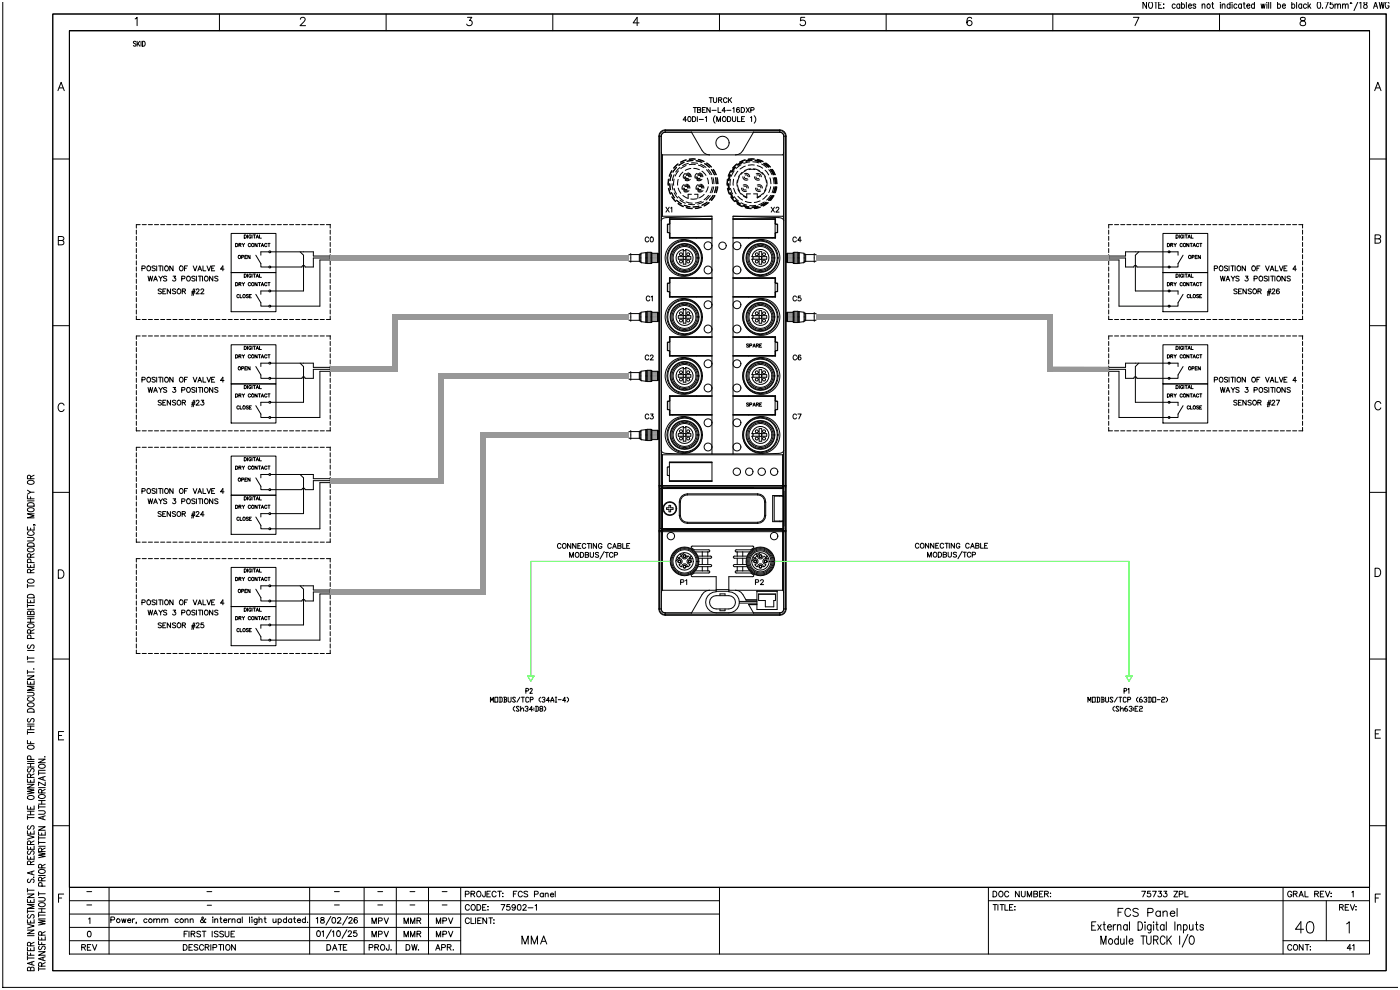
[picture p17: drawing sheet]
<svg xmlns="http://www.w3.org/2000/svg" width="420mm" height="297mm" viewBox="0 0 420 297" stroke-linecap="round" stroke-linejoin="round" font-family="sans-serif">
<!-- layer: _TEXTO -->
<g fill="none" stroke="#000" stroke-width=".3">
<path d="M40.8 12.6l-.3-.2-.5 .2 .1 .3 .7 .5-.3 .4-.5-.2M41.1 12.4v1.4M41.4 13l.5 .8M41.9 12.4l-.8 1M42.3 12.4v1.4M42.8 12.4a.74 .74 0 0 1 .8 .7 .74 .74 0 0 1-.8 .7zM205.9 36h-1l.7-1v1.5M206.5 35.1a.67 .67 0 0 1 .8 .6 .67 .67 0 0 1-.8 .7l-.2-.6zM207.7 35h.5a.79 .79 0 0 1 .5 .7 .79 .79 0 0 1-.5 .8h-.5zM207.9 32.3h1M208.4 32.3v1.4M209.2 35v1.5"/>
<path d="M209.2 33l.9 .1 .1 .3-.4 .3h-.6v-1.4l.9 .1 .1 .3-.4 .3M209.7 35.8h1.3M210.7 33h.5M211.5 35.3l.4-.3v1.5M211.6 32.3h-.9v1.4h.9M212.7 29.3h1M213 32.3v1.4l-1-1.4v1.4M213.2 29.3v1.5M213.5 33.1h1.3M214 29.3v1.1l.4 .4 .5-.2 .1-1.3M214.5 34.7a1.51 1.51 0 0 0 0 2.2M215 36.5v-1.5l.5 1.5 .6-1.5v1.5"/>
<path d="M215.4 32.3v1.4h.8M215.5 30l.9-.1v-.5l-.9-.1v1.5M216 30l.5 .8M216.9 35.1a.66 .66 0 0 1 .9 .7 .66 .66 0 0 1-1 .4l-.1-.7zM217.6 33.2h-1l.7-.9v1.4M218 33.1h1.2M218 29.6a.54 .54 0 0 0-.6-.3 .54 .54 0 0 0-.4 .6v.3a.54 .54 0 0 0 .4 .6 .54 .54 0 0 0 .6-.4M218.2 35h.5a.79 .79 0 0 1 .5 .7 .79 .79 0 0 1-.5 .8h-.5zM218.5 29.3v1.5M218.8 29.9l.6 .9M219.4 29.3l-.9 1M219.7 35v1l.4 .5 .5-.3 .1-1.2"/>
<path d="M219.8 32.5l.3-.2v1.4M221.2 35v1.5h.9M221.8 32.5l-.1-.2a.67 .67 0 0 0-.8 .6 .67 .67 0 0 0 .7 .8 .46 .46 0 0 0 0-.8 .46 .46 0 0 0-.7 .3M222.3 32.3h.5a.79 .79 0 0 1 .5 .7 .79 .79 0 0 1-.5 .7h-.5zM222.4 35.7h.6M223.3 35h-.9v1.5h.9M223.8 32.3l1 1.4M224.8 32.3l-1 1.4M225.1 35.3l.3-.3v1.5M225.2 33h.8l.1-.6-.9-.1v1.4M226.2 34.7a1.51 1.51 0 0 1 0 2.2M44.2 80l.1-.2a.66 .66 0 0 1 .9 .7 .66 .66 0 0 1-1 .5z"/>
<path d="M46.6 80l-.4-.2-.6 .2 .1 .3 .9 .5-.4 .4-.6-.2M47 79.8v1.4M47.6 79.8h.9M48 79.8v1.4M48.8 79.8v1.4M49.5 80l.2-.2a.66 .66 0 0 1 .8 .7 .66 .66 0 0 1-1 .5zM51.9 79.8v1.4l-1-1.4v1.4M53.9 80l.2-.2a.66 .66 0 0 1 .9 .7 .66 .66 0 0 1-1.1 .5zM56.3 79.8h-1v1.4M57.9 79.8l.6 1.4 .6-1.4M60.9 79.8v1.4h.8M62.1 79.8l.5 1.4 .6-1.4"/>
<path d="M64.4 79.8h-.9v1.4h.9M70.7 73h.3a.52 .52 0 0 1 .3 .5 .52 .52 0 0 1-.3 .5h-.3zM71.6 73.5l.6-.1 .1-.3-.7-.1v1M72 73.5l.3 .5M72.5 77.1h.5l.1-.4-.6-.1v1M72.6 73l.4 .5 .4-.5M73 73.5v.5M73.3 70.5h.3a.52 .52 0 0 1 .3 .4 .52 .52 0 0 1-.3 .5h-.3zM73.5 77.1h.3M74.1 76.6h-.6v1h.6M74.2 70.5v.9M75 76.6v1l-.7-1v1"/>
<path d="M75.2 73.2a.36 .36 0 0 0-.5-.2 .36 .36 0 0 0-.3 .4v.2a.36 .36 0 0 0 .3 .4 .36 .36 0 0 0 .5-.2M75.3 70.7a.36 .36 0 0 0-.4-.2 .36 .36 0 0 0-.3 .3v.3a.35 .35 0 0 0 .4 .3 .35 .35 0 0 0 .3-.3h-.2M75.6 70.5v.9M76 70.5h.6M76.3 70.5v.9M76.8 71.4l.4-.9 .4 .9M77 71.1h.4M77.1 73v1l-.6-1v1M77.5 73h.6M77.8 73v1M77.8 70.5v.9h.6M78.3 74l.4-1 .4 1"/>
<path d="M78.5 73.7h.4M80.1 73.2a.36 .36 0 0 0-.5-.2 .36 .36 0 0 0-.2 .4v.2a.36 .36 0 0 0 .2 .4 .36 .36 0 0 0 .5-.2M80.3 73h.7M80.7 73v1M194.6 71.4a.54 .54 0 0 0-.6-.3 .54 .54 0 0 0-.5 .5v.4a.54 .54 0 0 0 .5 .6 .54 .54 0 0 0 .6-.4M195.2 71.2a.67 .67 0 0 1 .8 .6 .67 .67 0 0 1-.8 .7l-.2-.6zM199.7 62.1l1 1.5M200.7 62.1l-1 1.5M201.1 62.4l.4-.3v1.5M231.3 62.1l1 1.5M232.3 62.1l-1 1.5M232.8 62.5l.3-.4 .5 .3-.9 1.2h1"/>
<path d="M238.9 71.4a.54 .54 0 0 0-.7-.3 .54 .54 0 0 0-.4 .5v.4a.54 .54 0 0 0 .4 .6 .54 .54 0 0 0 .7-.4M240.3 72.1h-1l.7-1v1.5M42.6 80.5h.8l.1-.6-.9-.1v1.4M44.4 82.8l.3 1.5 .4-1.5 .3 1.5 .4-1.5M46.1 84.3l.5-1.5 .6 1.5M46.3 83.8h.7M47.6 82.8l.6 .7 .5-.7M48.2 83.5v.8M50 83l-.3-.2-.7 .2 .2 .4 .7 .3 .1 .4-.3 .2-.7-.2M51.9 82.8h.8l-.4 .6a.49 .49 0 0 1 .3 .8 .49 .49 0 0 1-.8-.2M54.5 83.6l.8-.1 .1-.5-.9-.2v1.5M55.3 80.5h.6"/>
<path d="M56.1 83l.2-.1a.66 .66 0 0 1 .8 .7 .66 .66 0 0 1-1 .5zM58.5 83l-.4-.2-.6 .2 .2 .4 .7 .3 .1 .4-.4 .2-.6-.2M58.9 82.8v1.5M59.3 81.2l.6-1.4 .6 1.4M59.5 82.8h1M59.5 80.7h.8M60 82.8v1.5M60.7 82.8v1.5M61.4 83l.2-.1a.66 .66 0 0 1 .9 .7 .66 .66 0 0 1-1.1 .5zM63.5 80.5h.5M63.8 82.8v1.5l-1-1.5v1.5M65.4 83l-.4-.2-.6 .2 .1 .4 .9 .5-.4 .4-.6-.2"/>
<path d="M67.2 80.7h-1.1l.7-.9v1.4M70.7 84.7h.3a.52 .52 0 0 1 .3 .5 .52 .52 0 0 1-.3 .5h-.3zM71.6 85.2h.6l.1-.4-.7-.1v1M71.7 88.6a.36 .36 0 0 0-.4-.3 .36 .36 0 0 0-.3 .4v.2a.36 .36 0 0 0 .3 .4 .36 .36 0 0 0 .4-.2M72 85.2l.3 .5M72 88.3v1h.6M72.6 84.7l.4 .5 .4-.5M73 85.2v.5M73.3 82.2h.3a.52 .52 0 0 1 .3 .5 .52 .52 0 0 1-.3 .5h-.3zM74.2 82.2v1M74.5 88.5h-.6l.6 .7h-.6M74.8 88.8h.4"/>
<path d="M75.2 85a.36 .36 0 0 0-.5-.3 .36 .36 0 0 0-.3 .4v.2a.36 .36 0 0 0 .3 .4 .36 .36 0 0 0 .5-.2M75.3 82.4a.36 .36 0 0 0-.4-.2 .36 .36 0 0 0-.3 .4v.2a.35 .35 0 0 0 .4 .4 .35 .35 0 0 0 .3-.4h-.2M75.4 88.3h-.6v1h.6M75.6 82.2v1M76 82.2h.6M76.3 82.2v1M76.8 83.2l.4-1 .4 1M77 82.9h.4M77.1 84.7v1l-.6-1v1M77.5 84.7h.6M77.8 84.7v1M77.8 82.2v1h.6"/>
<path d="M78.3 85.7l.4-1 .4 1M78.5 85.4h.4M80.1 85a.36 .36 0 0 0-.5-.3 .36 .36 0 0 0-.2 .4v.2a.36 .36 0 0 0 .2 .4 .36 .36 0 0 0 .5-.2M80.3 84.7h.7M80.7 84.7v1M194.9 89.1a.54 .54 0 0 0-.6-.3 .54 .54 0 0 0-.5 .5v.4a.54 .54 0 0 0 .5 .6 .54 .54 0 0 0 .6-.4M195.3 89.1l.4-.3v1.5M238.9 89.1a.54 .54 0 0 0-.6-.3 .54 .54 0 0 0-.5 .5v.4a.54 .54 0 0 0 .5 .6 .54 .54 0 0 0 .6-.4M240.2 88.8h-.7l-.1 .6a.52 .52 0 0 1 .8 0 .52 .52 0 0 1-.1 .8 .52 .52 0 0 1-.8-.2M194.6 106.8a.54 .54 0 0 0-.6-.3 .54 .54 0 0 0-.5 .5v.4a.54 .54 0 0 0 .5 .6 .54 .54 0 0 0 .6-.4M195.1 106.8l.2-.3 .6 .3-.9 1.2h1M224.6 103.3h-.7l.7 .7h-.7"/>
<path d="M224.8 103.7l.6-.1 .1-.4-.7-.1v1M225.8 104.1l.4-1 .4 1M226 103.8h.4M226.9 103.6h.5l.1-.4-.6-.1v1M227.2 103.6l.3 .5M227.8 103.6h.4M228.4 103.1h-.6v1h.6M238.9 106.8a.54 .54 0 0 0-.6-.3 .54 .54 0 0 0-.4 .5v.4a.54 .54 0 0 0 .4 .6 .54 .54 0 0 0 .6-.4M240.2 106.7l-.1-.2a.67 .67 0 0 0-.8 .7 .67 .67 0 0 0 .8 .7 .46 .46 0 0 0-.1-.8 .46 .46 0 0 0-.7 .4M194.6 124.5a.54 .54 0 0 0-.6-.3 .54 .54 0 0 0-.5 .5v.4a.54 .54 0 0 0 .5 .6 .54 .54 0 0 0 .6-.4M195.1 124.2h.8l-.4 .5a.49 .49 0 0 1 .3 .8 .49 .49 0 0 1-.8-.1M224.6 121h-.7l.7 .5-.3 .3-.4-.1"/>
<path d="M224.8 121.4l.6-.1 .1-.4-.7-.1v1M225.8 121.8l.4-1 .4 1M226 121.5h.4M226.9 121.3h.5l.1-.4-.6-.1v1M227.2 121.3l.3 .5M227.8 121.3h.4M228.4 120.8h-.6v1h.6M238.9 124.5a.54 .54 0 0 0-.6-.3 .54 .54 0 0 0-.5 .5v.4a.54 .54 0 0 0 .5 .6 .54 .54 0 0 0 .6-.4M239.3 124.2h1l-.7 1.5M168.3 163.4a.54 .54 0 0 0-.7-.4 .54 .54 0 0 0-.4 .6v.3a.54 .54 0 0 0 .4 .6 .54 .54 0 0 0 .7-.4M168.8 163.2l.2-.1a.66 .66 0 0 1 .8 .7 .66 .66 0 0 1-1 .5zM170.9 167.2v-1.5l.5 1.5 .6-1.5v1.5"/>
<path d="M171.2 163v1.5l-1-1.5v1.5M172.7 165.9l.1-.1a.66 .66 0 0 1 .9 .7 .66 .66 0 0 1-1 .5zM172.7 163v1.5l-.9-1.5v1.5M173.3 163.7h.6M174.1 165.7h.5a.79 .79 0 0 1 .5 .7 .79 .79 0 0 1-.5 .8h-.5zM174.2 163h-.9v1.5h.9M175.6 166.4l.9 .1v.4l-.3 .3h-.6v-1.5l.9 .1v.3l-.3 .3M175.7 163.4a.54 .54 0 0 0-.6-.4 .54 .54 0 0 0-.5 .6v.3a.54 .54 0 0 0 .5 .6 .54 .54 0 0 0 .6-.4M176.1 163h1M176.6 163v1.5M177 165.7v1l.4 .5 .5-.2 .1-1.3M177.4 163v1.5"/>
<path d="M178.9 163v1.5l-1-1.5v1.5M179.5 165.9l-.3-.2-.6 .2 .1 .4 .8 .4-.3 .5-.6-.2M180.5 163.4a.54 .54 0 0 0-.6-.4 .54 .54 0 0 0-.4 .6v.3a.53 .53 0 0 0 .5 .6 .53 .53 0 0 0 .5-.6h-.3M181.2 165.4l-1.2 2.3M181.5 165.7h1M182 165.7v1.5M183.3 163.4a.54 .54 0 0 0-.6-.4 .54 .54 0 0 0-.4 .6v.3a.54 .54 0 0 0 .4 .6 .54 .54 0 0 0 .6-.4M183.8 164.5l.5-1.5 .6 1.5M183.8 166a.54 .54 0 0 0-.6-.3 .54 .54 0 0 0-.4 .6v.3a.54 .54 0 0 0 .4 .6 .54 .54 0 0 0 .6-.4M184 164h.7M184.2 166.5l.9-.1 .1-.6-1-.1v1.5M185.3 163.7l.9 .1 .1 .4-.4 .3h-.6v-1.5l.9 .1v.5l-.3 .1"/>
<path d="M186.8 163v1.5h.8M188 163.7h.5M188.9 163h-.9v1.5h.9M204.1 174.6h.9l.1-.6-1-.1v1.4M205.6 174.2l.4-.3v1.4M226.6 174.6h.8l.1-.6-.9-.1v1.4M228.1 174.2l.3-.3 .6 .3-.9 1.1h.9M275.6 163.3a.54 .54 0 0 0-.6-.4 .54 .54 0 0 0-.4 .6v.4a.54 .54 0 0 0 .4 .5 .54 .54 0 0 0 .6-.3M276.2 163.2l.1-.2a.66 .66 0 0 1 .9 .7 .66 .66 0 0 1-1 .5zM278.2 167.1v-1.5l.6 1.5 .5-1.5v1.5M278.6 162.9v1.5l-1-1.5v1.5M280 165.8l.2-.1a.66 .66 0 0 1 .8 .7 .66 .66 0 0 1-1 .5z"/>
<path d="M280.1 162.9v1.5l-1-1.5v1.5M280.7 163.6h.5M281.4 165.6h.5a.79 .79 0 0 1 .5 .8 .79 .79 0 0 1-.5 .7h-.5zM281.6 162.9h-.9v1.5h.9M282.9 166.3l.9 .2 .1 .3-.4 .3h-.6v-1.5l.9 .2v.4l-.3 .1M283 163.3a.54 .54 0 0 0-.6-.4 .54 .54 0 0 0-.4 .6v.4a.54 .54 0 0 0 .4 .5 .54 .54 0 0 0 .6-.3M283.5 162.9h.9M284 162.9v1.5M284.4 165.6v1.1l.4 .4 .5-.2 .1-1.3M284.7 162.9v1.5M286.3 162.9v1.5l-1-1.5v1.5M286.9 165.8l-.4-.2-.6 .2 .2 .4 .8 .5-.4 .4-.6-.2"/>
<path d="M287.9 163.3a.54 .54 0 0 0-.6-.4 .54 .54 0 0 0-.5 .6v.4a.53 .53 0 0 0 .6 .5 .53 .53 0 0 0 .5-.5h-.4M288.6 165.3l-1.3 2.3M288.9 165.6h.9M289.4 165.6v1.5M290.7 163.3a.54 .54 0 0 0-.6-.4 .54 .54 0 0 0-.5 .6v.4a.54 .54 0 0 0 .5 .5 .54 .54 0 0 0 .6-.3M291.1 164.4l.6-1.5 .5 1.5M291.2 166a.54 .54 0 0 0-.6-.4 .54 .54 0 0 0-.5 .6v.3a.54 .54 0 0 0 .5 .6 .54 .54 0 0 0 .6-.3M291.3 163.9h.7M291.6 166.4l.8-.1 .1-.5-.9-.2v1.5M292.6 163.6l1 .2v.3l-.3 .3h-.7v-1.5l1 .2v.3l-.3 .2M294.1 162.9v1.5h.9M295.3 163.6h.6"/>
<path d="M296.2 162.9h-.9v1.5h.9M147.1 210.6v-1.5l.4 1 .5-1v1.5M148.4 209.1h.9v1.5h-.9zM149.8 209.1h.6l.2 .3v.9l-.2 .3h-.6M150 209.1v1.5M151.1 209.1h.6l.3 .3-.3 .5M151.3 209.9h.4l.3 .4-.3 .3h-.6M151.3 209.1v1.5M152.4 209.1v1.2l.2 .3h.5l.2-.3v-1.2M154.4 211.8l-.5 .5v.5l.5 .5M154.6 209.4l-.2-.3h-.5l-.2 .3 .9 .9-.2 .3h-.5l-.2-.3M155.7 212.1l-.2-.3h-.4l-.3 .3 .9 1-.2 .2h-.4l-.3-.2"/>
<path d="M155.9 209.1l-.8 1.5M156.2 212.8l.6-.5 .2 .3v.7M156.2 211.8v1.5M156.4 209.1h.9M156.8 209.1v1.5M157.5 212.1l.2-.3h.4l.3 .5-.5 .3M158.1 212.6l.3 .2-.3 .5h-.4l-.2-.2M158.6 209.4l-.2-.3h-.5l-.2 .3v.9l.2 .3h.5l.2-.3M159 209.9h.7l.2-.5-.2-.3h-.7v1.5M159.7 212.8h-.9l.7-1v1.5M160.1 212.3v.3M160.1 212.8v.3"/>
<path d="M160.6 211.8h.6l.3 .3v1l-.3 .2h-.6M160.8 211.8v1.5M162.1 209.1l-.4 .5v.5l.4 .5M162.1 212.6l-.2-.5 .2-.3h.5l.2 .5-.9 .5 .2 .5h.5l.2-.2-.2-.5M162.6 209.4l.2-.3h.4l.3 .5-.5 .3M163.2 209.9l.3 .2-.3 .5h-.4l-.2-.3M163.2 211.8l.5 .5v.5l-.5 .5M164.8 210.1h-.9l.7-1v1.5M165.2 210.6l.5-1.5 .4 1.5M165.2 210.1h.9M166.5 209.1h.5M166.5 210.6h.5"/>
<path d="M166.8 209.1v1.5M167.4 209.9h.9M169.6 210.1h-.8l.6-1v1.5M170.1 209.1l.4 .5v.5l-.4 .5M326.3 210.6v-1.5l.4 1 .5-1v1.5M327.6 209.1h.9v1.5h-.9zM328.9 209.1h.7l.2 .3v.9l-.2 .3h-.7M329.2 209.1v1.5M330.3 209.1h.6l.3 .3-.3 .5M330.5 209.9h.4l.3 .4-.3 .3h-.6M330.5 209.1v1.5M331.6 209.1v1.2l.2 .3h.5l.2-.3v-1.2"/>
<path d="M333.8 209.4l-.2-.3h-.5l-.2 .3 .9 .9-.2 .3h-.5l-.2-.3M334.3 211.8l-.5 .5v.5l.5 .5M335.1 209.1l-.8 1.5M335.6 212.1l-.2-.3h-.5l-.2 .3 .9 1-.2 .2h-.5l-.2-.2M335.6 209.1h.9M336 212.8l.7-.5 .2 .3v.7M336 209.1v1.5M336 211.8v1.5M337.8 209.4l-.2-.3h-.5l-.2 .3v.9l.2 .3h.5l.2-.3M338 211.8l-.7 .5v.8l.3 .2h.4l.2-.5-.2-.2h-.7M338.2 209.9h.7l.2-.5-.2-.3h-.7v1.5M338.7 212.1l.2-.3h.4l.3 .3v.2l-.5 .3"/>
<path d="M339.3 212.6l.3 .2-.3 .5h-.4l-.2-.2M340 212.3v.3M340 212.8v.3M340.4 212.6h.5M341.3 209.1l-.4 .5v.5l.4 .5M341.3 211.8h-.9v1.5h.9M341.8 212.1l.2-.3h.4l.2 .3-.2 .5h-.4l-.2 .2v.5h.8M342.4 209.1l-.6 .5v.7l.2 .3h.4l.2-.3-.2-.4h-.6M343.1 209.4l.2-.3h.5l.2 .5-.5 .3M343.8 209.9l.2 .2-.2 .5h-.5l-.2-.3M344.4 209.1h.7l.2 .3v.9l-.2 .3h-.7M344.6 209.1v1.5"/>
<path d="M345.7 209.1h.9v1.5h-.9zM347.1 209.9h.9M348.4 209.4l.2-.3h.5l.2 .3-.2 .5h-.5l-.2 .2v.5h.9M349.7 209.1l.5 .5v.5l-.5 .5"/>
<circle cx="71.8" cy="77" r=".45"/>
<circle cx="75.8" cy="73.4" r=".45"/>
<circle cx="73.2" cy="88.8" r=".45"/>
<circle cx="75.8" cy="85.2" r=".45"/>
</g>
<!-- layer: 03 -->
<path d="M69.3 70h13.5v11.8h-13.5zM69.3 81.8h13.5v11.7h-13.5z" fill="none" stroke="#000" stroke-width=".3"/>
<!-- layer: 02 -->
<g fill="none" stroke="#000" stroke-width=".3">
<path d="M40.9 69v1.2M40.9 70.9v1.2M40.9 72.7v1.2M40.9 74.5v1.3M40.9 76.4v1.2M40.9 78.2v1.3M42 67.4h-1.1v1M42.7 67.4h1.2M44.5 67.4h1.2M46.3 67.4h1.3M48.2 67.4h1.2M50 67.4h1.2"/>
<path d="M51.9 67.4h1.2M53.7 67.4h1.2M55.5 67.4h1.3M57.4 67.4h1.2M59.2 67.4h1.3M61.1 67.4h1.2M62.9 67.4h1.2M64.7 67.4h1.3M66.6 67.4h1.2M68.4 67.4h1.3M70.3 67.4h1.2M72.1 67.4h1.2"/>
<path d="M74 67.4h1.2M75.8 67.4h1.2M76.7 76.5l1.5 2.6v1h2.4M77.6 67.4h1.3M79.5 67.4h1.2M80.6 75.5h-2.4v1M81.2 75.5h12.8v1.3h5M81.3 67.4h1.2M83.2 67.4h1.2M85 67.4h1.2M86.8 67.4h1.3M88.7 67.4h1.2"/>
<path d="M90 75.5l1 1.1v10.7h-9.8M90.5 67.4h1.3M92.4 67.4h1.2M94.2 67.4h1.2M96.1 67.4h1.2M97.9 67.4h1.1v1M99 69v1.2M99 70.9v1.2M99 72.7v1.2M99 74.5v1.3M99 76.4v1.2M99 78.2v1.3"/>
<path d="M99 77.4h-5v2.7h-2.5M99 78h-3.1v13.8h-14.7M99.1 67.4h.1M188.5 77.1h.1M188.5 77.6h.1M40.9 94.8v1h1.1M40.9 80.1v1.2M40.9 81.9v1.2M40.9 83.8v1.2M40.9 85.6v1.2M40.9 87.4v1.3M40.9 89.3v1.2"/>
<path d="M40.9 91.1v1.2M40.9 93v1.2M40.9 95.8h.1M42.7 95.8h1.2M44.5 95.8h1.2M46.3 95.8h1.3M48.2 95.8h1.2M50 95.8h1.2M51.9 95.8h1.2M53.7 95.8h1.2M55.5 95.8h1.3M57.4 95.8h1.2"/>
<path d="M59.2 95.8h1.3M61.1 95.8h1.2M62.9 95.8h1.2M64.7 95.8h1.3M66.6 95.8h1.2M68.4 95.8h1.3M70.3 95.8h1.2M72.1 95.8h1.2M74 95.8h1.2M75.8 95.8h1.2M76.7 88.3l1.5 2.5v1h2.4M77.6 95.8h1.3"/>
<path d="M79.5 95.8h1.2M80.6 87.3h-2.4v1M81.2 80.1h9.3M81.3 95.8h1.2M83.2 95.8h1.2M85 95.8h1.2M86.8 95.8h1.3M88.7 95.8h1.2M90.5 95.8h1.3M92.4 95.8h1.2M94.2 95.8h1.2M96.1 95.8h1.2"/>
<path d="M99 80.1v1.2M99 81.9v1.2M99 83.8v1.2M99 85.6v1.2M99 87.4v1.3M99 89.3v1.2M99 91.1v1.2M99 93v1.2M99 94.8v1h-1.1M99.1 95.8h.1M157.7 207.2h.7v-.7h-.7v1.4M159 206.8l.2-.3 .4 .3-.7 1.1h.8"/>
<path d="M337.1 207.2h.7v-.7h-.7v1.4M338.3 206.8l.3-.3v1.4"/>
</g>
<!-- layer: 0 -->
<g fill="none" stroke="#000" stroke-width=".3">
<circle cx="80.9" cy="75.5" r=".29"/>
<circle cx="80.9" cy="91.8" r=".29"/>
<circle cx="80.9" cy="80.1" r=".29"/>
<circle cx="80.9" cy="87.3" r=".29"/>
</g>
<!-- layer: BODY -->
<g fill="none" stroke="#050505" stroke-width=".3">
<path d="M199.5 39.7a1.17 1.17 0 0 0-1.2 1.1M199.5 39.6l-.6 .2-.4 .4-.2 .6M199.5 38.9a1.9 1.9 0 0 0-1.9 1.9M199.5 39.6l34.4 .1M199.5 38.9v.8M199.5 38.9h34.4M207.4 39.7l3.2 5.5 .6 .7 .7 .4 .9 .2M207.4 39.6v.1M226 39.6l-3.2 5.6-.6 .7-.7 .4-.9 .2M233.9 39.7a1.17 1.17 0 0 1 1.2 1.1M233.9 39.6l.6 .2 .4 .4 .2 .6M233.9 38.9a1.9 1.9 0 0 1 1.9 1.9"/>
<path d="M233.9 38.9v.8M197.6 40.8v104.8h38.2v-104.8M197.6 40.8h.7M198.3 40.8v105.7M198.3 40.8l.1 5M198.4 45.8l.3 .7M198.4 45.8v19.2M198.7 46.5v18.4M235 45.8l-.3 .7h-36M235 45.8v19.2M235.1 40.8l-.1 5M235.1 40.8h.7"/>
<path d="M235.1 40.8v141.9M188.5 76.5l.7-.3v2.4l-.7-.4zM189.2 78.4h2.5M189.2 76.4h2.5M191.7 76.4v2M191.7 76.4l.3-.2v2.3l-.3-.1M192 78.3h.2M192 76.4h.2M193.7 75.8v3.2M193.7 75.8l-1.5 .2v2.8l1.5 .2M193.7 79h.3M193.7 75.8h.3"/>
<path d="M194 75.8v3.2M194 79h.1M194.1 75.7v3.3M194.1 79h1.2M194.1 75.7h1.2M194.1 75.7l-.1 .1M195.3 75.7v3.3M195.3 75.7l.1 .1M195.4 75.8v3.2M195.4 79h.1M195.4 79h-.1M195.4 75.8h.1"/>
<path d="M195.5 78.8h1.7M195.5 76h1.7M197.2 76v2.8M198.7 64.9l-.3 .1M198.7 64.9h14.8M200.2 69.7l.7 .3M200.2 67.4v2.3M200.2 67.4h.1M200.2 69.7h.1M200.3 69.7l.1 .1M200.3 67.4v2.3M200.4 67.2l-.1 .2"/>
<path d="M200.6 69.8l.2 .2M200.8 67.1l-.2 .1M200.8 70v1.4h12.7M200.8 70h.1M200.8 67.1h.1M200.9 67.1l-.7 .3M200.9 65.6v1.5M200.9 70v1.4M200.9 71.2v.2M200.9 65.8v5.4M200.9 65.8h12.6M200.9 71.2h12.6"/>
<path d="M201.8 71.4h.1M208.9 71.4h-.1M213.5 64.9l-13.7 .4-.8 .2-.7 .7 .1-1.2M213.5 65.7l-12.6 .1M213.5 64.9v71.2M213.5 65.6h-12.7v1.5M219.9 64.9l13.7 .4 1.2 .4 .3 .5-.1-1.2M219.9 64.9h14.8l.3 .1M219.9 65.7l12.6 .1M219.9 65.6h12.7v1.5M219.9 64.9v71.2M219.9 65.8h12.6"/>
<path d="M219.9 71.2h12.6M224.6 71.4h-.1M231.6 71.4h.1M232.5 71.2v.2M232.5 65.8v5.4M232.5 67.1l.7 .3M232.5 70h.1M232.5 65.6v1.5M232.5 70v1.4M232.5 67.1h.1M232.6 67.1l.2 .1M232.6 70v1.4h-12.7"/>
<path d="M232.8 69.8l-.2 .2M233 67.2l.1 .2M233.1 69.7l-.1 .1M233.1 67.4v2.3M233.1 67.4h.1M233.1 69.7h.1M233.2 69.7l-.7 .3M233.2 67.4v2.3M200.2 87.3l.7 .4M200.2 85.1v2.2M200.2 85.1h.1M200.2 87.3h.1"/>
<path d="M200.3 87.3l.1 .2M200.3 85.1v2.2M200.4 84.9l-.1 .2M200.6 87.5l.2 .2M200.8 84.8l-.2 .1M200.8 87.7v1.4h12.7M200.8 87.7h.1M200.8 84.8h.1M200.9 84.8l-.7 .3M200.9 83.3v1.5M200.9 87.7v1.4M200.9 88.9v.2"/>
<path d="M200.9 83.5v5.4M200.9 83.5h12.6M200.9 88.9h12.6M201.8 83.3v.1M201.8 89.1h.1M208.9 89.1h-.1M208.9 83.3l-.1 .1M213.5 83.4l-12.6 .1M213.5 83.3h-12.7v1.5M219.9 83.4l12.6 .1M219.9 83.3h12.7v1.5M219.9 83.5h12.6"/>
<path d="M219.9 88.9h12.6M224.6 83.3l-.1 .1M224.6 89.1h-.1M231.6 89.1h.1M231.6 83.3v.1M232.5 88.9v.2M232.5 83.5v5.4M232.5 84.8l.7 .3M232.5 87.7h.1M232.5 83.3v1.5M232.5 87.7v1.4M232.5 84.8h.1"/>
<path d="M232.6 84.8l.2 .1M232.6 87.7v1.4h-12.7M232.8 87.5l-.2 .2M233 84.9l.1 .2M233.1 87.3l-.1 .2M233.1 85.1v2.2M233.1 85.1h.1M233.1 87.3h.1M233.2 87.3l-.7 .4M233.2 85.1v2.2M200.2 105l.7 .4M200.2 102.8v2.2"/>
<path d="M200.2 102.8h.1M200.2 105h.1M200.3 105l.1 .2M200.3 102.8v2.2M200.4 102.6l-.1 .2M200.6 105.2l.2 .2M200.8 102.5l-.2 .1M200.8 105.4v1.4h12.7M200.8 105.4h.1M200.8 102.5h.1M200.9 102.5l-.7 .3M200.9 101v1.5"/>
<path d="M200.9 105.4v1.4M200.9 118.7v1.5M200.9 106.6v.2M200.9 101.2v5.4M200.9 118.9v5.4M200.9 106.6h12.6M200.9 101.2h12.6M200.9 118.9h12.6M201.8 101v.1M201.8 118.7v.1M201.8 106.8h.1M208.9 106.8h-.1"/>
<path d="M208.9 101l-.1 .1M208.9 118.7l-.1 .1M213.5 101.1l-12.6 .1M213.5 118.8l-12.6 .1M213.5 101h-12.7v1.5M213.5 118.7h-12.7v1.5M219.9 118.8l12.6 .1M219.9 101.1l12.6 .1M219.9 101h12.7v1.5M219.9 118.7h12.7v1.5M219.9 106.6h12.6M219.9 101.2h12.6"/>
<path d="M219.9 118.9h12.6M224.6 101l-.1 .1M224.6 118.7l-.1 .1M224.6 106.8h-.1M231.6 106.8h.1M231.6 101v.1M231.6 118.7v.1M232.5 106.6v.2M232.5 101.2v5.4M232.5 118.9v5.4M232.5 102.5l.7 .3M232.5 105.4h.1"/>
<path d="M232.5 102.5h.1M232.5 101v1.5M232.5 105.4v1.4M232.5 118.7v1.5M232.6 102.5l.2 .1M232.6 105.4v1.4h-12.7M232.8 105.2l-.2 .2M233 102.6l.1 .2M233.1 105l-.1 .2M233.1 102.8v2.2M233.1 102.8h.1M233.1 105h.1"/>
<path d="M233.2 105l-.7 .4M233.2 102.8v2.2M198.4 136.2l.3 .2M198.4 136.2l-.1-1.1 .3 .5 .8 .3 5.2 .2 29-.1 1.2-.4 .3-.5-.1 1.1M198.4 136.2v41.5M198.7 136.4v40.6M198.7 136.4h36M200.2 122.7l.7 .4M200.2 120.5v2.2M200.2 120.5h.1M200.2 122.7h.1M200.3 122.7l.1 .2"/>
<path d="M200.3 120.5v2.2M200.4 120.3l-.1 .2M200.6 122.9l.2 .2M200.8 139.9l-.7 .3v2.3l.7 .3M200.8 138.6h12.7v5.8l-12.7-.1zM200.8 138.8h12.7M200.8 120.2l-.2 .1M200.8 123.1v1.4h12.7M200.8 123.1h.1M200.8 120.2h.1M200.9 120.2l-.7 .3M200.9 123.1v1.4"/>
<path d="M200.9 124.3v.2M200.9 124.3h12.6M201.8 124.5h.1M208.9 124.5h-.1M219.9 124.3h12.6M224.6 124.5h-.1M231.6 124.5h.1M232.5 124.3v.2M232.5 120.2l.7 .3M232.5 123.1h.1M232.5 123.1v1.4M232.5 120.2h.1"/>
<path d="M232.6 120.2l.2 .1M232.6 123.1v1.4h-12.7M232.8 122.9l-.2 .2M233 120.3l.1 .2M233.1 122.7l-.1 .2M233.1 120.5v2.2M233.1 120.5h.1M233.1 122.7h.1M233.2 122.7l-.7 .4M233.2 120.5v2.2M234.7 136.4v9.2M235 136.2v10.3l-.3-.2"/>
<path d="M235 136.2l-.3 .2M197.6 146h38.2v13.1h-38.2zM197.7 145.6v.4M197.7 159.1v.4M197.8 145.6v-104.8l.2-.8 .6-.6 .9-.3h34.4l.9 .3 .6 .6 .2 .8v104.8M197.8 159.5v23.2l.2 .8 .6 .6 .9 .3h34.4l.9-.3 .6-.6 .2-.8v-23.2M197.8 146v13.1M197.9 145.6v.4M197.9 159.1v.4M198.3 158.6h36.8M198.3 158.5v24.2M198.4 158.6l.3 .2h36"/>
<path d="M198.8 145.6v.4M198.8 159.1v.4M200.7 151.6h.4v.7h.7v.5h-.7v.7h-.4v-.7h-.7v-.5h.7zM200.8 144.2h12.7M203.7 154.6a2.4 2.4 0 0 0 2.4 2.4M203.7 154.6h.4M203.7 150.6v4M204.1 154.6a2.09 2.09 0 0 0 2 2.1M204.1 150.6v4M204.1 150.6h-.4M206.1 148.4a2.09 2.09 0 0 0-2 2.2M206.1 148.1a2.4 2.4 0 0 0-2.4 2.5"/>
<path d="M206.1 156.7h21.2M206.1 148.4h21.2M206.1 157h21.2M206.1 148.1v.3M206.1 156.7v.3M206.1 148.1h21.2M216.7 146.5h.1M216.7 158.5v.1M227.3 148.4a2.09 2.09 0 0 1 2 2.2M227.3 148.1a2.4 2.4 0 0 1 2.4 2.5M227.3 148.1v.3M227.3 156.7v.3"/>
<path d="M229.3 154.6a2.09 2.09 0 0 1-2 2.1M229.3 154.6h.4M229.3 150.6v4M229.3 150.6h.4M229.7 154.6a2.4 2.4 0 0 1-2.4 2.4M229.7 150.6v4M232.2 148.8h2.8v7.5h-2.8zM234.6 148.8v-.2h-2.9v7.9h2.9v-.2M234.7 145.6v.4M234.7 159.1v.4M234.7 146.3h-36l-.3 .2M234.7 158.8l.3-.2v19.1"/>
<path d="M234.7 146v.3M234.7 158.8v.3M234.7 159.5v17.5M234.8 146.5v12M234.9 146.5v2.3M235.1 146.5h-37.2v12h37v-2.2M235.1 147.3h.1M235.1 157.8h.1M235.6 145.6v.4M235.6 159.1v.4M235.6 146v13.1M235.7 145.6v.4"/>
<path d="M235.7 159.1v.4M198.4 177.7l-.1 5M198.7 177l-.3 .7M198.7 177h16.1M208.5 171.2h4.1l.3 .3-.3 .4h-4.4a.93 .93 0 0 0-.8 .9l7.4 .2v4.5a3.2 3.2 0 0 0-3.2 3.2 3.2 3.2 0 0 0 3.2 3.1h3.8a3.2 3.2 0 0 0 3.2-3.1 3.2 3.2 0 0 0-3.2-3.2v-4.5l7.4-.2a.93 .93 0 0 0-.8-.9h-4.4l-.3-.4 .3-.3h4.1M208.5 165.5h4.1l.3-.3-.3-.3h-4.4a.93 .93 0 0 1-.8-1h18.6a.93 .93 0 0 1-.8 1h-4.4l-.3 .3 .3 .3h4.1M209.3 166.8h3.8l.4 .3-.4 .3h-3.6M209.5 169.3h3.6l.4 .3-.4 .4h-3.8M210.6 165.5v1.3M210.6 167.4v1.9M210.6 170v1.2M212.3 165.5v1.3"/>
<path d="M212.3 167.4v1.9M212.3 170v1.2M212.8 177l-.9 .2-.7 .4-.6 .7-3.2 5.6M213.4 179.2l.6-.4 .8-.1h3.8a1.99 1.99 0 0 1 2 2 1.99 1.99 0 0 1-2 1.9h-3.8a1.99 1.99 0 0 1-1.8-1.2 1.99 1.99 0 0 1 .4-2.2zM214.8 176.8h3.8M214.8 177.4h3.8M215.9 178.7v-.6h1.6v.6M218.6 177h16.1M220.6 177a3.6 3.6 0 0 1 3.2 3h3.2M221.1 165.5v1.3M221.1 167.4v1.9M221.1 170v1.2"/>
<path d="M222.8 165.5v1.3M222.8 167.4v1.9M222.8 170v1.2M223.7 179.9h3.3M223.9 169.3h-3.6l-.4 .3 .4 .4h3.8M224.1 166.8h-3.8l-.4 .3 .4 .3h3.6M227 177.3h6.1M227 177.3h6.1v5.5h-6.1zM227.5 178.2h5.1v1.9h-.5v1.9h-2.5v-1.9h-2.1zM227.5 178.2h5.1M234.7 177l.3 .7M235 177.7l.1 5"/>
<path d="M197.6 182.7a1.9 1.9 0 0 0 1.9 1.8M197.6 182.7v-23.2h38.2v23.2M197.6 182.7h.7M198.3 182.7l.2 .6 .4 .4 .6 .2M198.3 182.7a1.17 1.17 0 0 0 1.2 1.1M199.5 183.8v.7M199.5 184.5h34.4M215.9 182.6v.6h1.6v-.6M221.7 180.4h5.3M221.7 180.9h5.3M224.6 181.4h2.4M226 183.8v.1"/>
<path d="M227 181.3h-2.5l1.5 2.5M233.9 183.8l-34.4 .1M233.9 183.8v.7M235.1 182.7l-.2 .5-.4 .5-.6 .1M235.1 182.7h.7M235.8 182.7a1.9 1.9 0 0 1-1.9 1.8"/>
<circle cx="216.7" cy="42.9" r="1.99"/>
<circle cx="205.1" cy="77.4" r="5.6"/>
<circle cx="205.3" cy="77.4" r="5.1"/>
<circle cx="205.3" cy="77.4" r="3.5"/>
<circle cx="205.3" cy="77.4" r="4.1"/>
<circle cx="205.3" cy="77.4" r="3.8"/>
<circle cx="205.3" cy="77.4" r="5.3"/>
<circle cx="205.3" cy="77.4" r="4.3"/>
<circle cx="212.4" cy="73.7" r="1.18"/>
<circle cx="216.7" cy="73.7" r="1.11"/>
<circle cx="221" cy="73.7" r="1.18"/>
<circle cx="228.1" cy="77.4" r="3.5"/>
<circle cx="228.1" cy="77.4" r="4.3"/>
<circle cx="228.1" cy="77.4" r="3.8"/>
<circle cx="228.1" cy="77.4" r="5.3"/>
<circle cx="228.1" cy="77.4" r="4.1"/>
<circle cx="228.1" cy="77.4" r="5.1"/>
<circle cx="228.3" cy="77.4" r="5.6"/>
<circle cx="205.1" cy="95.1" r="5.6"/>
<circle cx="205.3" cy="95.1" r="5.1"/>
<circle cx="205.3" cy="95.1" r="4.1"/>
<circle cx="205.3" cy="95.1" r="5.3"/>
<circle cx="205.3" cy="95.1" r="4.3"/>
<circle cx="205.3" cy="95.1" r="3.5"/>
<circle cx="205.3" cy="95.1" r="3.8"/>
<circle cx="212.4" cy="91.4" r="1.18"/>
<circle cx="212.4" cy="98.7" r="1.18"/>
<circle cx="212.4" cy="81" r="1.18"/>
<circle cx="221" cy="91.4" r="1.18"/>
<circle cx="221" cy="98.7" r="1.18"/>
<circle cx="221" cy="81" r="1.18"/>
<circle cx="228.1" cy="95.1" r="4.3"/>
<circle cx="228.1" cy="95.1" r="3.5"/>
<circle cx="228.1" cy="95.1" r="3.8"/>
<circle cx="228.1" cy="95.1" r="5.3"/>
<circle cx="228.1" cy="95.1" r="4.1"/>
<circle cx="228.1" cy="95.1" r="5.1"/>
<circle cx="228.3" cy="95.1" r="5.6"/>
<circle cx="205.1" cy="112.8" r="5.6"/>
<circle cx="205.3" cy="112.8" r="5.1"/>
<circle cx="205.3" cy="112.8" r="5.3"/>
<circle cx="205.3" cy="112.8" r="4.1"/>
<circle cx="205.3" cy="112.8" r="3.5"/>
<circle cx="205.3" cy="112.8" r="3.8"/>
<circle cx="205.3" cy="112.8" r="4.3"/>
<circle cx="212.4" cy="116.4" r="1.18"/>
<circle cx="212.4" cy="109.1" r="1.18"/>
<circle cx="221" cy="116.4" r="1.18"/>
<circle cx="221" cy="109.1" r="1.18"/>
<circle cx="228.1" cy="112.8" r="4.3"/>
<circle cx="228.1" cy="112.8" r="5.3"/>
<circle cx="228.1" cy="112.8" r="3.5"/>
<circle cx="228.1" cy="112.8" r="3.8"/>
<circle cx="228.1" cy="112.8" r="4.1"/>
<circle cx="228.1" cy="112.8" r="5.1"/>
<circle cx="228.3" cy="112.8" r="5.6"/>
<circle cx="205.1" cy="130.5" r="5.6"/>
<circle cx="205.3" cy="130.5" r="5.1"/>
<circle cx="205.3" cy="130.5" r="3.5"/>
<circle cx="205.3" cy="130.5" r="4.1"/>
<circle cx="205.3" cy="130.5" r="3.8"/>
<circle cx="205.3" cy="130.5" r="5.3"/>
<circle cx="205.3" cy="130.5" r="4.3"/>
<circle cx="212.4" cy="126.8" r="1.18"/>
<circle cx="212.4" cy="134.1" r="1.18"/>
<circle cx="221" cy="126.8" r="1.18"/>
<circle cx="221" cy="134.1" r="1.18"/>
<circle cx="228.1" cy="130.5" r="4.3"/>
<circle cx="228.1" cy="130.5" r="3.5"/>
<circle cx="228.1" cy="130.5" r="3.8"/>
<circle cx="228.1" cy="130.5" r="5.3"/>
<circle cx="228.1" cy="130.5" r="4.1"/>
<circle cx="228.1" cy="130.5" r="5.1"/>
<circle cx="228.3" cy="130.5" r="5.6"/>
<circle cx="200.9" cy="152.5" r="1.9"/>
<circle cx="200.9" cy="152.5" r="2.05"/>
<circle cx="221" cy="141.5" r="1.11"/>
<circle cx="224.7" cy="141.5" r="1.11"/>
<circle cx="228.5" cy="141.5" r="1.11"/>
<circle cx="232.2" cy="141.5" r="1.11"/>
<circle cx="201.2" cy="160.8" r="1.11"/>
<circle cx="205.3" cy="168.4" r="3.5"/>
<circle cx="205.3" cy="168.4" r="4.1"/>
<circle cx="205.3" cy="168.4" r="4.3"/>
<circle cx="205.3" cy="168.4" r="3.8"/>
<circle cx="228.1" cy="168.4" r="4.1"/>
<circle cx="228.1" cy="168.4" r="3.5"/>
<circle cx="228.1" cy="168.4" r="3.8"/>
<circle cx="228.1" cy="168.4" r="4.3"/>
<circle cx="232.2" cy="160.8" r="1.11"/>
</g>
<!-- layer: hidden -->
<g fill="none" stroke="#000" stroke-width=".3">
<path d="M200.5 53.7l-.1 1.9M200.5 56.5l.5 1.7M200.6 53.8l-.1 1.8M200.6 56.5l.6 1.7M200.8 55.1l.3 1.8M200.9 55.1l.3 1.8M201.4 52.4l-.4 1.8 .4-1.7M201.5 51.2l-.8 1.6M201.5 59.1l1.1 1.4M201.6 55.1l.3 1.9M201.6 51.2l-.8 1.7M201.6 59l1.1 1.4"/>
<path d="M201.8 51.6l1.1-1.4-1 1.5M202.2 53.7l-.1 1.9M202.2 56.5l.7 1.7M202.2 52.4l-.5 1.8M202.2 57.8l1.1 1.6M202.4 59.3l-1-1.5 .9 1.6M203.3 49.1l-1.3 1.3M203.4 49.2l-1.3 1.3M203.4 53.8l-.1 1.8M203.4 56.4l.8 1.6M203.5 51.3l-1 1.5M203.5 59l1.4 1.2"/>
<path d="M203.9 50.2l-1.2 1.4M204.8 56.4a.95 .95 0 0 0 1.4 .8M204.8 51.6l-1.1 1.4M204.8 58.6l1.5 .9M205.1 56.4a.63 .63 0 0 0 1 .6M205.1 55.4a1.14 1.14 0 0 0-.5 1.4M205.2 53a.95 .95 0 0 0 1.4 .8M205.2 48.6l-1.6 1M205.2 48.7l-1.6 .9M205.2 56.4l.2 .4h.6M205.3 55.6a.95 .95 0 0 1 1.4 .8M205.4 55.9a.63 .63 0 0 1 1 .5"/>
<path d="M205.5 56h.6l.2 .4M205.5 53a.63 .63 0 0 0 .9 .6M205.5 52a1.14 1.14 0 0 0-.5 1.4M205.6 53l.1 .4 .7 .1M205.6 52.2a.95 .95 0 0 1 1.5 .8M205.8 49.7l-1.6 .9M205.8 52.5a.63 .63 0 0 1 .9 .5M205.8 47.9l-1.7 .7M205.8 48l-1.6 .7M205.9 52.6h.6l.2 .4M205.9 55.2a1.15 1.15 0 0 1 1 1.2M206.3 51.9a1.15 1.15 0 0 1 1 1.1"/>
<path d="M206.5 49l-1.8 .7M206.6 57.2a1.12 1.12 0 0 1-1.5 .2M207 53.8a1.12 1.12 0 0 1-1.5 .3M207.2 50.5l-1.7 .6M207.4 48.9l1.8 .1M207.4 58.3h-1v1.2M207.9 48.2l-1.8 .2M207.9 48.1l-1.9 .3M208.1 50.5l1.7 .4M208.3 58.3h1v1.2M208.5 47.8h-1.8M208.5 47.7h-1.8"/>
<path d="M208.6 49.3l-1.9 .1M208.7 53a.95 .95 0 0 0 1.4 .8M208.9 59.6l-1.7 .1M209 53a.63 .63 0 0 0 .9 .6M209 56.4a.95 .95 0 0 0 1.4 .8M209 52a1.14 1.14 0 0 0-.5 1.4M209.1 53l.1 .4 .7 .1M209.1 52.2a.95 .95 0 0 1 1.5 .8M209.3 52.5a.63 .63 0 0 1 1 .5M209.3 56.4a.63 .63 0 0 0 1 .6M209.3 55.4a1.14 1.14 0 0 0-.5 1.4M209.4 52.6h.6l.2 .4"/>
<path d="M209.4 56.4l.2 .4h.6M209.4 47.9l1.7 .6M209.5 47.8l1.7 .6M209.5 55.6a.95 .95 0 0 1 1.4 .8M209.5 49.5l1.7 .8M209.6 55.9a.63 .63 0 0 1 1 .5M209.7 56h.6l.2 .4M209.8 51.9a1.15 1.15 0 0 1 1 1.1M210.1 55.2a1.15 1.15 0 0 1 1 1.2M210.1 49.3l1.7 .9M210.5 53.8a1.12 1.12 0 0 1-1.5 .3M210.5 51.3l1.2 1.3"/>
<path d="M210.5 48.6l-1.7-.3 1.7 .4M210.8 57.2a1.12 1.12 0 0 1-1.5 .2M211.2 58.3l-1.4 1M211.3 49.1l1.5 1.1-1.5-1.1M211.9 50.9l1.1 1.5M211.9 49l1.4 1.1M212 48.9l1.4 1.2M212.1 53.4l.4 1.7M212.4 56l-.7 1.6M212.4 50.8l1.1 1.6M212.5 58.6l-1.3 1.3M213 58.7l-1.2 1.3"/>
<path d="M213.3 50.9l1 1.6M213.4 53.3l.3 1.8M213.4 50.9l.9 1.5M213.6 56l-.6 1.8M213.8 53.3l.3 1.8M213.8 58.6l-1 1.4 1.1-1.4M213.9 50.9l.8 1.5M214 50.8l.9 1.6M214 56l-.5 1.8M214.3 58.6l-1 1.5M214.5 58.7l-1.1 1.5M214.5 53.3l.3 1.8"/>
<path d="M214.6 53.3l.3 1.8M214.7 56l-.4 1.8zM215 53.3l.2 1.8M215.1 53.3l.3 1.8M215.2 56l-.5 1.8M215.3 56l-.4 1.8M218.2 53.7l-.1 1.9M218.2 56.5l.5 1.7M218.3 53.8l-.1 1.8M218.3 56.5l.6 1.7M218.3 55.1l.3 1.9M218.5 55.1l.2 1.8"/>
<path d="M218.6 55.1l.3 1.8M218.9 52.4l-.5 1.8M218.9 57.9l1 1.6M219 52.4l-.4 1.8M219 57.8l1 1.6M219.1 53.7l-.1 1.9M219.1 56.5l.6 1.7M219.1 52.5l-.4 1.7M219.1 57.8l1 1.5M219.2 51.2l-.8 1.6M219.2 59.1l1.1 1.4M219.3 51.2l-.8 1.7"/>
<path d="M219.3 59l1.1 1.4M220 53.8l-.1 1.8M220 56.5l.8 1.6M220.2 51.2l-.8 1.7M220.2 59l1.3 1.3M220.5 50l-1.2 1.5M220.5 50.1l-1.1 1.5M220.6 50.2l-1 1.5M221 49.1l-1.3 1.3M221.1 49.2l-1.3 1.3M221.2 54l-.1 1.8M221.2 55.7l.6 1.7"/>
<path d="M221.3 51.4l-1 1.5M221.3 58.9l1.4 1.1M221.3 56.7l1 1.6M221.8 53l-.6 1.7M222.3 49.4l-1.5 1.1M222.4 56.4a1.04 1.04 0 0 0 1.6 .9M222.4 58.1l1.6 1.1M222.6 51.7l-1.1 1.5M222.8 53a1.04 1.04 0 0 0 1.5 .9M222.8 48.5l-1.6 .9M222.8 56.4a.6 .6 0 0 0 .9 .5M222.8 48.6l-1.5 .9"/>
<path d="M222.9 48.7l-1.6 .9M222.9 55.5a1.04 1.04 0 0 1 1.6 .9M223 58.9l1 .5v-.2M223.1 55.9a.6 .6 0 0 1 .9 .5M223.2 53a.6 .6 0 0 0 .9 .5M223.3 52.1a1.04 1.04 0 0 1 1.6 .9M223.5 47.9l-1.7 .7M223.5 52.5a.6 .6 0 0 1 .9 .5M223.5 48l-1.6 .7M223.5 49.8l-1.5 .9M223.8 51.2l-1.5 1M224.6 50.9h1.9"/>
<path d="M224.9 48.6l-1.8 .4M225.1 58.1h-1.1v1.1M225.1 50.6l-1.8 .6M225.5 47.9l-1.8 .3M225.5 48l-1.8 .3M225.5 48.2l-1.7 .2M225.8 48.5l1.8 .4M226 50.6l1.8 .6M226 58.1h1.1v1.1M226.2 47.8h-1.8M226.2 49.5l-1.8 .1M226.2 47.7h-1.8"/>
<path d="M226.3 53a1.04 1.04 0 0 0 1.5 .9M226.5 48.3l1.7 .4M226.5 48.1l1.8 .5M226.5 48l1.8 .5M226.6 56.4a1.04 1.04 0 0 0 1.6 .9M226.7 53a.6 .6 0 0 0 .9 .5M226.8 52.1a1.04 1.04 0 0 1 1.6 .9M227 52.5a.6 .6 0 0 1 .9 .5M227 56.4a.6 .6 0 0 0 .9 .5M227.1 55.5a1.04 1.04 0 0 1 1.6 .9M227.1 49.7l1.7 .8M227.1 47.9l1.7 .6"/>
<path d="M227.2 47.8l1.7 .6M227.3 55.9a.6 .6 0 0 1 .9 .5M227.3 51.2l1.5 1M228.1 58.9l-1 .5v-.2M228.4 49.2l1.6 1M228.5 51.7l1.1 1.5M228.7 58.1l-1.6 1.1M229 49.1l1.5 1.1M229.1 49l1.5 1.1M229.1 48.9l1.5 1.1M229.3 53l.6 1.7M229.5 51l1.1 1.5"/>
<path d="M229.6 49l1.4 1.1M229.7 48.9l1.4 1.2M229.8 56.7l-1 1.6M229.9 55.7l-.6 1.7M229.9 54l.1 1.8M230.1 58.5l-1.3 1.3M230.6 50.9l1 1.5M230.9 53.3l.3 1.8M231 50.9l1 1.6M231.1 56l-.5 1.7M231.1 58.6l-1.1 1.4M231.1 50.8l1 1.6"/>
<path d="M231.2 50.7l1 1.7M231.5 58.6l-1 1.4M231.6 50.9l.8 1.5M231.7 58.6l-1.1 1.5M231.7 50.8l.9 1.6M231.8 58.7l-1.2 1.5M231.9 53.3l.3 1.8M232 58.6l-1 1.5M232.1 56l-.5 1.8M232.2 58.7l-1.1 1.5M232.2 53.3l.3 1.8M232.4 53.3l.2 1.8"/>
<path d="M232.4 56l-.4 1.8M232.5 53.3l.3 1.8M232.5 56l-.4 1.8M232.7 56.1l-.5 1.8M232.7 53.3l.2 1.8M232.8 53.3l.3 1.8M232.9 56l-.5 1.8M233 56l-.4 1.8M203.3 61.1l1.6 .9M203.4 61l1.6 .9M203.9 60l1.7 1M204.4 61.1l-1.5-1.1 1.5 1.2"/>
<path d="M205.2 61.5l1.7 .5-1.7-.4M205.8 60.6l1.8 .3M205.8 62.3l1.8 .3M205.8 62.2l1.8 .3M206.5 61.2l1.8 .2M209.6 61.8l-1.7 .3M209.7 61.9l-1.8 .2M210.3 62.1l-1.8 .3M210.3 60.4l-1.7 .5M210.4 62.2l-1.9 .4M211 60.5l-1.8 .7M212.1 60.6l-1.6 .9"/>
<path d="M212.1 60.7l-1.6 .9M212.6 60.7l-1.5 1M212.7 60.8l-1.5 1M220.5 60.2l1.5 1.1M220.5 60.1l1.5 1.1M220.6 60l1.5 1.1M221 61.1l1.6 .9M221.1 61l1.6 .9M222.3 60.8l1.7 .7M222.8 61.8l1.8 .4M222.8 61.7l1.8 .4M222.9 61.5l1.7 .5"/>
<path d="M223.5 62.3l1.8 .3M223.5 62.2l1.8 .3M223.5 60.4l1.8 .4M226.7 61.6l-1.8 .1M227.3 61.8l-1.8 .3M227.4 61.9l-1.9 .3M227.4 62l-1.9 .3M228 60.2l-1.8 .5M228 62.1l-1.8 .3M228 62.2l-1.8 .4M229.2 60.6l-1.6 .8M229.8 60.6l-1.6 .9"/>
<path d="M229.8 60.7l-1.5 1M229.9 60.8l-1.6 1M230.3 60.7l-1.5 1M230.4 60.8l-1.5 1"/>
</g>
<!-- layer: DETAIL -->
<g fill="none" stroke="#000" stroke-width=".3">
<path d="M197.3 78.5h.1M197.3 76.2h.1M197.4 76.1h.2v2.5h-.2zM204.9 74.8a2.56 2.56 0 0 0-1.7 4 2.56 2.56 0 0 0 4.3 0 2.56 2.56 0 0 0-1.8-4M204.9 74.8v2.2h-1.4l-.1 .4 .1 .4h1.4v1.4h.8v-1.4h1.5v-.8h-1.5v-2.2M204.9 74.8l.4 .4 .4-.4M225.5 77a2.56 2.56 0 0 1 4-1.8 2.56 2.56 0 0 1 0 4.3 2.56 2.56 0 0 1-4-1.7M225.5 77h2.2v-1.5h.4h.4v1.5h1.4l.1 .4-.1 .4h-1.4v1.4l-.4 .1-.4-.1v-1.4h-2.2M225.5 77l.4 .4-.4 .4M204.9 92.5a2.56 2.56 0 0 0-1.7 4 2.56 2.56 0 0 0 4.3 0 2.56 2.56 0 0 0-1.8-4M204.9 92.5v2.2h-1.4l-.1 .4 .1 .3h1.4v1.5h.8v-1.5h1.5v-.7h-1.5v-2.2M204.9 92.5l.4 .4 .4-.4"/>
<path d="M225.5 94.7a2.56 2.56 0 0 1 4-1.8 2.56 2.56 0 0 1 0 4.3 2.56 2.56 0 0 1-4-1.8M225.5 94.7h2.2v-1.5h.4h.4v1.5h1.4l.1 .4-.1 .3h-1.4v1.5l-.4 .1-.4-.1v-1.5h-2.2M225.5 94.7l.4 .4-.4 .3M204.9 110.2a2.56 2.56 0 0 0-1.7 3.9 2.56 2.56 0 0 0 4.3 0 2.56 2.56 0 0 0-1.8-3.9M204.9 110.2v2.2h-1.4l-.1 .4 .1 .3h1.4v1.5h.8v-1.5h1.5v-.7h-1.5v-2.2M204.9 110.2l.4 .4 .4-.4M225.5 112.4a2.56 2.56 0 0 1 4-1.8 2.56 2.56 0 0 1 0 4.3 2.56 2.56 0 0 1-4-1.8M225.5 112.4h2.2v-1.5h.4h.4v1.5h1.4l.1 .4-.1 .3h-1.4v1.5l-.4 .1-.4-.1v-1.5h-2.2M225.5 112.4l.4 .4-.4 .3M204.9 127.9a2.56 2.56 0 0 0-1.7 3.9 2.56 2.56 0 0 0 4.3 0 2.56 2.56 0 0 0-1.8-3.9M204.9 127.9v2.2h-1.4l-.1 .4 .1 .3h1.4v1.5h.8v-1.5h1.5v-.7h-1.5v-2.2M204.9 127.9l.4 .4 .4-.4"/>
<path d="M225.5 130.1a2.56 2.56 0 0 1 4-1.8 2.56 2.56 0 0 1 0 4.3 2.56 2.56 0 0 1-4-1.8M225.5 130.1h2.2v-1.5h.4h.4v1.5h1.4l.1 .4-.1 .3h-1.4v1.5l-.4 .1-.4-.1v-1.5h-2.2M225.5 130.1l.4 .4-.4 .3M203.1 167l.4 .4-.8 .9M204 167l.4-.2a.94 .94 0 0 0 .6 .8 .94 .94 0 0 0 1-.3l.4-.5 .5 .6a.94 .94 0 0 0-.8 .7 .94 .94 0 0 0 .3 1l.5 .3-.6 .6a.94 .94 0 0 0-.7-.8 .94 .94 0 0 0-1 .2l-.3 .6-.6-.7a.94 .94 0 0 0 .8-.6 .94 .94 0 0 0-.2-1l-.6-.3zM205.2 165.8l-.8 .8-.5-.4M207.4 166.8l-.4 .4 .3 .5 .5-.3M225.9 167l.4 .4-.8 .9M228 165.8l-.9 .8-.4-.4M229.1 166.8l.6 .6a.94 .94 0 0 0-.8 .7 .94 .94 0 0 0 .2 1l.6 .3-.7 .6a.94 .94 0 0 0-.6-.8 .94 .94 0 0 0-1 .2l-.4 .6-.5-.7a.94 .94 0 0 0 .8-.6 .94 .94 0 0 0-.3-1l-.5-.4 .6-.5a.94 .94 0 0 0 .7 .8 .94 .94 0 0 0 1-.3l.1-.4M230.2 166.8l-.4 .4 .2 .5 .5-.3"/>
<circle cx="204.2" cy="76.3" r=".46"/>
<circle cx="204.2" cy="78.4" r=".46"/>
<circle cx="205.3" cy="77.4" r=".46"/>
<circle cx="206.4" cy="76.3" r=".46"/>
<circle cx="206.4" cy="78.4" r=".46"/>
<circle cx="227" cy="76.3" r=".46"/>
<circle cx="227" cy="78.4" r=".46"/>
<circle cx="228.1" cy="77.4" r=".46"/>
<circle cx="229.1" cy="78.4" r=".46"/>
<circle cx="229.1" cy="76.3" r=".46"/>
<circle cx="204.2" cy="96.1" r=".46"/>
<circle cx="204.2" cy="94" r=".46"/>
<circle cx="205.3" cy="95.1" r=".46"/>
<circle cx="206.4" cy="96.1" r=".46"/>
<circle cx="206.4" cy="94" r=".46"/>
<circle cx="227" cy="94" r=".46"/>
<circle cx="227" cy="96.1" r=".46"/>
<circle cx="228.1" cy="95.1" r=".46"/>
<circle cx="229.1" cy="94" r=".46"/>
<circle cx="229.1" cy="96.1" r=".46"/>
<circle cx="204.2" cy="111.7" r=".46"/>
<circle cx="204.2" cy="113.8" r=".46"/>
<circle cx="205.3" cy="112.8" r=".46"/>
<circle cx="206.4" cy="111.7" r=".46"/>
<circle cx="206.4" cy="113.8" r=".46"/>
<circle cx="227" cy="111.7" r=".46"/>
<circle cx="227" cy="113.8" r=".46"/>
<circle cx="228.1" cy="112.8" r=".46"/>
<circle cx="229.1" cy="111.7" r=".46"/>
<circle cx="229.1" cy="113.8" r=".46"/>
<circle cx="204.2" cy="129.4" r=".46"/>
<circle cx="204.2" cy="131.5" r=".46"/>
<circle cx="205.3" cy="130.5" r=".46"/>
<circle cx="206.4" cy="131.5" r=".46"/>
<circle cx="206.4" cy="129.4" r=".46"/>
<circle cx="227" cy="131.5" r=".46"/>
<circle cx="227" cy="129.4" r=".46"/>
<circle cx="228.1" cy="130.5" r=".46"/>
<circle cx="229.1" cy="129.4" r=".46"/>
<circle cx="229.1" cy="131.5" r=".46"/>
<circle cx="203.7" cy="168.4" r=".47"/>
<circle cx="203.7" cy="168.4" r=".38"/>
<circle cx="205.3" cy="168.4" r="2.62"/>
<circle cx="205.3" cy="170" r=".38"/>
<circle cx="205.3" cy="166.8" r=".38"/>
<circle cx="205.3" cy="170" r=".47"/>
<circle cx="205.3" cy="166.8" r=".47"/>
<circle cx="206.9" cy="168.4" r=".47"/>
<circle cx="206.9" cy="168.4" r=".38"/>
<circle cx="226.5" cy="168.4" r=".38"/>
<circle cx="226.5" cy="168.4" r=".47"/>
<circle cx="228.1" cy="168.4" r="3.2"/>
<circle cx="228.1" cy="170" r=".38"/>
<circle cx="228.1" cy="170" r=".47"/>
<circle cx="228.1" cy="166.8" r=".38"/>
<circle cx="228.1" cy="166.8" r=".47"/>
<circle cx="228.1" cy="168.4" r="2.62"/>
<circle cx="229.7" cy="168.4" r=".38"/>
<circle cx="229.7" cy="168.4" r=".47"/>
</g>
<!-- layer: 03 -->
<path d="M201 168.4h-41.8v34.4M232.4 168.4h106.2v34.4M158.3 202.8h1.9l-1 1.6zM337.7 202.8h1.9l-1 1.6z" fill="none" stroke="#0f0" stroke-width=".3"/>
<!-- layer: HATCH -->
<g fill="none" stroke="#808080" stroke-width=".3">
<path d="M194.1 75.8l1.2 1.2-1.2 1.2 .8 .8M194.1 76.3l1.2 1.3-1.2 1.1M194.1 76.9l1.2 1.2-1 .9M194.1 77.4l1.2 1.2-.5 .4M194.1 77.9l1.1 1.1M194.1 78.4l.6 .6M194.1 78.7l.3 .3M194.1 79h.1M194.2 75.7l1.1 1.1-1.2 1.2M194.3 75.7l-.2 .2M194.4 75.7l.9 .8-1.2 1.2 1.2 1.2M194.5 75.7l-.4 .4 1.2 1.2"/>
<path d="M194.7 75.7l.6 .6-1.2 1.1M194.8 75.7l-.7 .7M195 75.7l.3 .3-1.2 1.2 1.2 1.1M195 75.7l-.9 .9 1.2 1.2M195.2 75.7l-1.1 1.2M195.3 78.8l-.2 .2M195.3 78.3l-.8 .7M195.3 77.8l-1.2 1.2M195.3 77.3l-1.2 1.2M195.5 76.5l.1 2.3M195.7 76l.2 2.8M196 76l.2 2.8"/>
<path d="M196.3 76l.2 2.8M196.6 76l.2 2.8M196.9 76l.2 2.8M197.2 76h.1"/>
</g>
<!-- layer: 02 -->
<path d="M99.1 76.6h89.4v1.6h-89.4z" fill="#989898"/>
<g fill="none" stroke="#000" stroke-width=".3">
<path d="M90.5 80.1l.5-.5 .5 .5M188.5 94.8h.1M188.5 95.4h.1M40.9 102.4v1.2M40.9 104.3v1.2M40.9 106.1v1.2M40.9 107.9v1.3M40.9 109.8v1.2M40.9 111.6v1.2M40.9 113.5v1.2M40.9 115.3v1.2M40.9 117.1v1.3"/>
<path d="M40.9 119v1.2M42 100.8h-1.1v1M42.7 100.8h1.2M44.5 100.8h1.2M46.3 100.8h1.3M48.2 100.8h1.2M50 100.8h1.2M51.9 100.8h1.2M53.7 100.8h1.2M55.5 100.8h1.3M57.4 100.8h1.2M59.2 100.8h1.3"/>
<path d="M61.1 100.8h1.2M62.9 100.8h1.2M64.7 100.8h1.3M66.6 100.8h1.2M68.4 100.8h1.3M70.3 100.8h1.2M72.1 100.8h1.2M74 100.8h1.2M75.8 100.8h1.2M76.7 109.9l1.5 2.6v1h2.4M77.6 100.8h1.3M79.5 100.8h1.2"/>
<path d="M80.6 108.9h-2.4v1M81.2 108.9h12.8v1.3h5M81.3 100.8h1.2M83.2 100.8h1.2M85 100.8h1.2M86.8 100.8h1.3M88.7 100.8h1.2M90 108.9l1 1v10.8h-9.8M90.5 100.8h1.3M92.4 100.8h1.2M94.2 100.8h1.2M96.1 100.8h1.2"/>
<path d="M97.9 100.8h1.1v1M99 110.8h-5v2.7h-2.5l-.5-.5-.5 .5h-9.3M99 102.4v1.2M99 104.3v1.2M99 106.1v1.2M99 107.9v1.3M99 109.8v1.2M99 111.6v1.2M99 113.5v1.2M99 115.3v1.2M99 117.1v1.3M99 119v1.2"/>
<path d="M99 111.4h-3.1v13.8h-14.7M99.1 100.8h.1M40.9 128.2v1h1.1M40.9 120.8v1.3M40.9 122.7v1.2M40.9 124.5v1.2M40.9 126.3v1.3M40.9 129.2h.1M42.7 129.2h1.2M44.5 129.2h1.2M46.3 129.2h1.3M48.2 129.2h1.2"/>
<path d="M50 129.2h1.2M51.9 129.2h1.2M53.7 129.2h1.2M55.5 129.2h1.3M57.4 129.2h1.2M59.2 129.2h1.3M61.1 129.2h1.2M62.9 129.2h1.2M64.7 129.2h1.3M66.6 129.2h1.2M68.4 129.2h1.3M70.3 129.2h1.2"/>
<path d="M72.1 129.2h1.2M74 129.2h1.2M75.8 129.2h1.2M76.7 121.7l1.5 2.5v1h2.4M77.6 129.2h1.3M79.5 129.2h1.2M80.6 120.7h-2.4v1M81.3 129.2h1.2M83.2 129.2h1.2M85 129.2h1.2M86.8 129.2h1.3M88.7 129.2h1.2"/>
<path d="M90.5 129.2h1.3M92.4 129.2h1.2M94.2 129.2h1.2M96.1 129.2h1.2M99 120.8v1.3M99 122.7v1.2M99 124.5v1.2M99 126.3v1.3M99 128.2v1h-1.1M99.1 129.2h.1"/>
</g>
<!-- layer: 03 -->
<path d="M69.3 103.4h13.5v11.7h-13.5zM69.3 115.1h13.5v11.8h-13.5z" fill="none" stroke="#000" stroke-width=".3"/>
<!-- layer: _TEXTO -->
<g fill="none" stroke="#000" stroke-width=".3">
<path d="M42.6 113.9l.8-.1 .1-.5-.9-.2v1.5M44.3 113.2a.66 .66 0 0 1 .9 .7 .66 .66 0 0 1-1 .5l-.2-.7zM44.4 116.2l.3 1.5 .4-1.5 .3 1.5 .4-1.5M46.1 117.7l.5-1.5 .6 1.5M46.3 117.2h.7M46.6 113.4l-.4-.3-.6 .3 .1 .3 .8 .4 .1 .3-.4 .2-.6-.2M47 113.1v1.5M47.6 113.1h.9M47.6 116.2l.6 .7 .5-.7M48 113.1v1.5M48.2 116.9v.8M48.8 113.1v1.5"/>
<path d="M49.5 113.4l.2-.2a.66 .66 0 0 1 .8 .7 .66 .66 0 0 1-1 .5zM50 116.4l-.3-.2-.7 .2 .2 .4 .7 .3 .1 .4-.3 .2-.7-.2M51.9 113.1v1.5l-1-1.5v1.5M51.9 116.2h.8l-.4 .6a.49 .49 0 0 1 .3 .8 .49 .49 0 0 1-.8-.2M53.9 113.4l.2-.2a.66 .66 0 0 1 .9 .7 .66 .66 0 0 1-1.1 .5zM54.5 117l.8-.1 .1-.5-.9-.2v1.5M55.3 113.8h.6M56.1 116.4l.2-.1a.66 .66 0 0 1 .8 .7 .66 .66 0 0 1-1 .5zM56.3 113.1h-1v1.5M57.9 113.1l.6 1.5 .6-1.5M58.5 116.4l-.4-.2-.6 .2 .2 .4 .7 .3 .1 .4-.4 .2-.6-.2M58.9 116.2v1.5"/>
<path d="M59.3 114.6l.6-1.5 .6 1.5M59.5 116.2h1M59.5 114.1h.8M60 116.2v1.5M60.7 116.2v1.5M60.9 113.1v1.5h.8M61.4 116.4l.2-.1a.66 .66 0 0 1 .9 .7 .66 .66 0 0 1-1.1 .5zM62.1 113.1l.5 1.5 .6-1.5M63.5 113.8h.5M63.8 116.2v1.5l-1-1.5v1.5M64.4 113.1h-.9v1.5h.9M65.4 116.4l-.4-.2-.6 .2 .1 .4 .8 .3 .1 .4-.4 .2-.6-.2"/>
<path d="M67.2 114.1h-1.1l.7-1v1.5M70.7 106.4h.3a.52 .52 0 0 1 .3 .5 .52 .52 0 0 1-.3 .5h-.3zM70.7 118.1h.3a.52 .52 0 0 1 .3 .5 .52 .52 0 0 1-.3 .5h-.3zM71.6 106.9l.6-.1 .1-.3-.7-.1v1M71.6 118.6h.6l.1-.4-.7-.1v1M72 106.9l.3 .5M72 118.6l.3 .5M72.5 110.5l.5-.1 .1-.3-.6-.1v1M72.6 106.4l.4 .5 .4-.5M72.6 118.1l.4 .5 .4-.5M73 106.9v.5M73 118.6v.5"/>
<path d="M73.3 103.8h.3a.52 .52 0 0 1 .3 .5 .52 .52 0 0 1-.3 .5h-.3zM73.3 115.6h.3a.52 .52 0 0 1 .3 .5 .52 .52 0 0 1-.3 .5h-.3zM73.5 110.4h.3M74.1 110h-.6v1h.6M74.2 103.8v1M74.2 115.6v1M75 110v1l-.7-1v1M75.2 106.6a.36 .36 0 0 0-.5-.2 .36 .36 0 0 0-.3 .4v.2a.36 .36 0 0 0 .3 .4 .36 .36 0 0 0 .5-.3M75.2 118.4a.36 .36 0 0 0-.5-.3 .36 .36 0 0 0-.3 .4v.2a.36 .36 0 0 0 .3 .4 .36 .36 0 0 0 .5-.2M75.3 104.1a.36 .36 0 0 0-.4-.3 .36 .36 0 0 0-.3 .4v.3a.35 .35 0 0 0 .4 .3 .35 .35 0 0 0 .3-.3h-.2M75.3 115.8a.36 .36 0 0 0-.4-.2 .36 .36 0 0 0-.3 .4v.2a.35 .35 0 0 0 .4 .4 .35 .35 0 0 0 .3-.4h-.2M75.6 103.8v1"/>
<path d="M75.6 115.6v1M76 103.8h.6M76 115.6h.6M76.3 103.8v1M76.3 115.6v1M76.8 104.8l.4-1 .4 1M76.8 116.6l.4-1 .4 1M77 104.5h.4M77 116.2h.4M77.1 106.4v1l-.6-1v1M77.1 118.1v1l-.6-1v1M77.5 106.4h.6"/>
<path d="M77.5 118.1h.6M77.8 106.4v1M77.8 118.1v1M77.8 103.8v1h.6M77.8 115.6v1h.6M78.3 107.4l.4-1 .4 1M78.3 119.1l.4-1 .4 1M78.5 107h.4M78.5 118.8h.4M80.1 106.6a.36 .36 0 0 0-.5-.2 .36 .36 0 0 0-.2 .4v.2a.36 .36 0 0 0 .2 .4 .36 .36 0 0 0 .5-.3M80.1 118.4a.36 .36 0 0 0-.5-.3 .36 .36 0 0 0-.2 .4v.2a.36 .36 0 0 0 .2 .4 .36 .36 0 0 0 .5-.2M80.3 106.4h.7"/>
<path d="M80.3 118.1h.7M80.7 106.4v1M80.7 118.1v1M71.7 122a.36 .36 0 0 0-.4-.3 .36 .36 0 0 0-.3 .4v.2a.36 .36 0 0 0 .3 .4 .36 .36 0 0 0 .4-.2M72 121.7v1h.6M74.5 121.9h-.6l.6 .7h-.6M74.8 122.2h.4M75.4 121.7h-.6v1h.6"/>
<circle cx="71.8" cy="110.4" r=".45"/>
<circle cx="75.8" cy="106.8" r=".45"/>
<circle cx="75.8" cy="118.6" r=".45"/>
<circle cx="73.2" cy="122.2" r=".45"/>
</g>
<!-- layer: 0 -->
<g fill="none" stroke="#000" stroke-width=".3">
<circle cx="80.9" cy="108.9" r=".29"/>
<circle cx="80.9" cy="113.5" r=".29"/>
<circle cx="80.9" cy="125.2" r=".29"/>
<circle cx="80.9" cy="120.7" r=".29"/>
</g>
<!-- layer: HATCH -->
<g fill="none" stroke="#808080" stroke-width=".3">
<path d="M194.1 93.5l1.2 1.2-1.2 1.2 .8 .8M194.1 94l1.2 1.3-1.2 1.1M194.1 94.6l1.2 1.2-1 .9M194.1 95.1l1.2 1.2-.5 .4M194.1 95.6l1.1 1.1M194.1 96.1l.6 .6M194.1 96.4l.3 .3M194.1 96.6l.1 .1M194.2 93.4l1.1 1.1-1.2 1.2M194.3 93.4l-.2 .2M194.4 93.4l.9 .8-1.2 1.2 1.2 1.2M194.5 93.4l-.4 .4 1.2 1.2"/>
<path d="M194.7 93.4l.6 .5-1.2 1.2M194.8 93.4l-.7 .7M195 93.4l.3 .3-1.2 1.2 1.2 1.1M195 93.4l-.9 .9 1.2 1.2M195.2 93.4l-1.1 1.2M195.3 96.5l-.2 .2M195.3 96l-.8 .7M195.3 95.5l-1.2 1.2M195.3 95l-1.2 1.2M195.5 94.2l.1 2.3M195.7 93.7l.2 2.8M196 93.7l.2 2.8"/>
<path d="M196.3 93.7l.2 2.8M196.6 93.7l.2 2.8M196.9 93.7l.2 2.8M197.2 93.7h.1"/>
</g>
<!-- layer: BODY -->
<g fill="none" stroke="#050505" stroke-width=".3">
<path d="M188.5 94.2l.7-.3v2.4l-.7-.4zM189.2 96.1h2.5M189.2 94.1h2.5M191.7 94.1v2M191.7 94.1l.3-.2v2.3l-.3-.1M192 96h.2M192 94.1h.2M193.7 93.5v3.1M193.7 93.5l-1.5 .2v2.8l1.5 .1M193.7 96.6h.3M193.7 93.5h.3M194 93.5v3.1"/>
<path d="M194 96.6l.1 .1M194.1 93.4v3.3M194.1 96.7h1.2M194.1 93.4h1.2M194.1 93.4l-.1 .1M195.3 93.4v3.3M195.3 93.4l.1 .1M195.4 93.5v3.1M195.4 96.6h.1M195.4 96.6l-.1 .1M195.4 93.5h.1M195.5 96.5h1.7"/>
<path d="M195.5 93.7h1.7M197.2 93.7v2.8"/>
</g>
<!-- layer: DETAIL -->
<path d="M197.3 96.2h.1M197.4 93.8h.2v2.5h-.2z" fill="none" stroke="#000" stroke-width=".3"/>
<!-- layer: 02 -->
<g fill="#989898">
<path d="M117.7 94.2h70.8v1.7h-70.8z"/>
<path d="M117.7 94.2h1.6v17.4h-1.6z"/>
<path d="M99.1 109.9h20.2v1.7h-20.2z"/>
</g>
<!-- layer: 03 -->
<path d="M69.3 136.8h13.5v11.7h-13.5zM69.3 148.5h13.5v11.8h-13.5z" fill="none" stroke="#000" stroke-width=".3"/>
<!-- layer: _TEXTO -->
<g fill="none" stroke="#000" stroke-width=".3">
<path d="M70.7 139.8h.3a.52 .52 0 0 1 .3 .5 .52 .52 0 0 1-.3 .5h-.3zM72.6 139.8l.4 .5 .4-.5M73.3 137.2h.3a.52 .52 0 0 1 .3 .5 .52 .52 0 0 1-.3 .5h-.3zM74.2 137.2v1M75.3 137.5a.36 .36 0 0 0-.4-.3 .36 .36 0 0 0-.3 .4v.2a.35 .35 0 0 0 .4 .4 .35 .35 0 0 0 .3-.4h-.2M75.6 137.2v1M76 137.2h.6M76.3 137.2v1M76.8 138.2l.4-1 .4 1M77 137.9h.4M77.1 139.8v1l-.6-1v1M77.5 139.8h.6"/>
<path d="M77.8 139.8v1M77.8 137.2v1h.6M80.3 139.8h.7M80.7 139.8v1M42.6 147.3l.8-.1 .1-.5-.9-.2v1.5M44.3 146.6a.66 .66 0 0 1 .9 .7 .66 .66 0 0 1-1 .5l-.2-.7zM44.4 149.6l.3 1.5 .4-1.5 .3 1.5 .4-1.5M46.1 151.1l.5-1.5 .6 1.5M46.3 150.6h.7M46.6 146.7l-.4-.2-.6 .2 .1 .4 .9 .5-.4 .4-.6-.2M47 146.5v1.5M47.6 146.5h.9"/>
<path d="M47.6 149.6l.6 .7 .5-.7M48 146.5v1.5M48.2 150.3v.8M48.8 146.5v1.5M49.7 146.6a.66 .66 0 0 1 .8 .7 .66 .66 0 0 1-1 .5l-.1-.7zM50 149.8l-.3-.2-.7 .2 .2 .4 .8 .5-.3 .4-.7-.2M51.9 146.5v1.5l-1-1.5v1.5M51.9 149.6h.8l-.4 .6a.49 .49 0 0 1 .3 .8 .49 .49 0 0 1-.8-.2M53.9 146.7l.2-.1a.66 .66 0 0 1 .9 .7 .66 .66 0 0 1-1.1 .5zM54.5 150.4l.8-.1 .1-.6-.9-.1v1.5M55.3 147.2h.6M56.3 146.5h-1v1.5"/>
<path d="M56.3 149.7a.66 .66 0 0 1 .8 .7 .66 .66 0 0 1-1 .5l-.1-.7zM57.9 146.5l.6 1.5 .6-1.5M58.5 149.8l-.4-.2-.6 .2 .2 .4 .8 .5-.4 .4-.6-.2M58.9 149.6v1.5M59.3 148l.6-1.5 .6 1.5M59.5 149.6h1M59.5 147.5h.8M60 149.6v1.5M60.7 149.6v1.5M60.9 146.5v1.5h.8M61.6 149.7a.66 .66 0 0 1 .9 .7 .66 .66 0 0 1-1.1 .5l-.1-.7zM62.1 146.5l.5 1.5 .6-1.5"/>
<path d="M63.5 147.2h.5M63.8 149.6v1.5l-1-1.5v1.5M64.4 146.5h-.9v1.5h.9M65.4 149.8l-.4-.2-.6 .2 .1 .4 .9 .5-.4 .4-.6-.2M67.2 147.5h-1.1l.7-1v1.5M70.7 151.5h.3a.52 .52 0 0 1 .3 .5 .52 .52 0 0 1-.3 .5h-.3zM71.6 140.3l.6-.1 .1-.3-.7-.1v1M71.6 152l.6-.1 .1-.3-.7-.1v1M71.7 155.3a.36 .36 0 0 0-.4-.2 .36 .36 0 0 0-.3 .4v.2a.36 .36 0 0 0 .3 .4 .36 .36 0 0 0 .4-.2M72 140.3l.3 .5M72 152l.3 .5M72 155.1v1h.6"/>
<path d="M72.5 143.9l.5-.1 .1-.3-.6-.1v1M72.6 151.5l.4 .5 .4-.5M73 140.3v.5M73 152v.5M73.3 149h.3a.52 .52 0 0 1 .3 .5 .52 .52 0 0 1-.3 .5h-.3zM73.5 143.8h.3M74.1 143.4h-.6v1h.6M74.2 149v1M74.5 155.3h-.6l.6 .7h-.6M74.8 155.6h.4M75 143.4v1l-.7-1v1M75.2 140a.36 .36 0 0 0-.5-.2 .36 .36 0 0 0-.3 .4v.2a.36 .36 0 0 0 .3 .4 .36 .36 0 0 0 .5-.3"/>
<path d="M75.2 151.8a.36 .36 0 0 0-.5-.3 .36 .36 0 0 0-.3 .4v.2a.36 .36 0 0 0 .3 .4 .36 .36 0 0 0 .5-.2M75.3 149.2a.36 .36 0 0 0-.4-.2 .36 .36 0 0 0-.3 .4v.2a.35 .35 0 0 0 .4 .4 .35 .35 0 0 0 .3-.4h-.2M75.4 155.1h-.6v1h.6M75.6 149v1M76 149h.6M76.3 149v1M76.8 150l.4-1 .4 1M77 149.6h.4M77.1 151.5v1l-.6-1v1M77.5 151.5h.6M77.8 151.5v1M77.8 149v1h.6"/>
<path d="M78.3 140.8l.4-1 .4 1M78.3 152.5l.4-1 .4 1M78.5 140.4h.4M78.5 152.2h.4M80.1 140a.36 .36 0 0 0-.5-.2 .36 .36 0 0 0-.2 .4v.2a.36 .36 0 0 0 .2 .4 .36 .36 0 0 0 .5-.3M80.1 151.8a.36 .36 0 0 0-.5-.3 .36 .36 0 0 0-.2 .4v.2a.36 .36 0 0 0 .2 .4 .36 .36 0 0 0 .5-.2M80.3 151.5h.7M80.7 151.5v1"/>
<circle cx="71.8" cy="143.8" r=".45"/>
<circle cx="73.2" cy="155.5" r=".45"/>
<circle cx="75.8" cy="140.2" r=".45"/>
<circle cx="75.8" cy="152" r=".45"/>
</g>
<!-- layer: 02 -->
<g fill="none" stroke="#000" stroke-width=".3">
<path d="M188.5 112.5h.1M188.5 113h.1M40.9 135.8v1.2M40.9 137.6v1.3M40.9 139.5v1.2M42 134.2h-1.1v1M42.7 134.2h1.2M44.5 134.2h1.2M46.3 134.2h1.3M48.2 134.2h1.2M50 134.2h1.2M51.9 134.2h1.2"/>
<path d="M53.7 134.2h1.2M55.5 134.2h1.3M57.4 134.2h1.2M59.2 134.2h1.3M61.1 134.2h1.2M62.9 134.2h1.2M64.7 134.2h1.3M66.6 134.2h1.2M68.4 134.2h1.3M70.3 134.2h1.2M72.1 134.2h1.2M74 134.2h1.2"/>
<path d="M75.8 134.2h1.2M77.6 134.2h1.3M79.5 134.2h1.2M81.3 134.2h1.2M83.2 134.2h1.2M85 134.2h1.2M86.8 134.2h1.3M88.7 134.2h1.2M90.5 134.2h1.3M92.4 134.2h1.2M94.2 134.2h1.2M96.1 134.2h1.2"/>
<path d="M97.9 134.2h1.1v1M99 135.8v1.2M99 137.6v1.3M99 139.5v1.2M99.1 134.2h.1M40.9 141.3v1.3M40.9 143.2v1.2M40.9 145v1.2M40.9 146.8v1.3M40.9 148.7v1.2M40.9 150.5v1.3M40.9 152.4v1.2"/>
<path d="M40.9 154.2v1.2M40.9 156.1v1.2M40.9 157.9v1.2M40.9 159.7v1.3M76.7 143.3l1.5 2.6v1h2.4M76.7 155.1l1.5 2.5v1h2.4M80.6 142.3h-2.4v1M80.6 154.1h-2.4v1M81.2 142.3h12.8v1.3h5M90 142.3l1 1v10.8h-9.8M99 144.2h-5v2.7h-2.5l-.5-.5-.5 .5h-9.3M99 141.3v1.3"/>
<path d="M99 143.2v1.2M99 145v1.2M99 146.8v1.3M99 148.7v1.2M99 150.5v1.3M99 152.4v1.2M99 154.2v1.2M99 156.1v1.2M99 157.9v1.2M99 159.7v1.3M99 144.8h-3.1v13.8h-14.7M40.9 161.6v1h1.1"/>
<path d="M40.9 162.6h.1M42.7 162.6h1.2M44.5 162.6h1.2M46.3 162.6h1.3M48.2 162.6h1.2M50 162.6h1.2M51.9 162.6h1.2M53.7 162.6h1.2M55.5 162.6h1.3M57.4 162.6h1.2M59.2 162.6h1.3M61.1 162.6h1.2"/>
<path d="M62.9 162.6h1.2M64.7 162.6h1.3M66.6 162.6h1.2M68.4 162.6h1.3M70.3 162.6h1.2M72.1 162.6h1.2M74 162.6h1.2M75.8 162.6h1.2M77.6 162.6h1.3M79.5 162.6h1.2M81.3 162.6h1.2M83.2 162.6h1.2"/>
<path d="M85 162.6h1.2M86.8 162.6h1.3M88.7 162.6h1.2M90.5 162.6h1.3M92.4 162.6h1.2M94.2 162.6h1.2M96.1 162.6h1.2M99 161.6v1h-1.1M99.1 162.6h.1"/>
</g>
<!-- layer: 0 -->
<g fill="none" stroke="#000" stroke-width=".3">
<circle cx="80.9" cy="142.3" r=".29"/>
<circle cx="80.9" cy="154.1" r=".29"/>
<circle cx="80.9" cy="146.9" r=".29"/>
<circle cx="80.9" cy="158.6" r=".29"/>
</g>
<!-- layer: HATCH -->
<g fill="none" stroke="#808080" stroke-width=".3">
<path d="M194.1 111.2l1.2 1.2-1.2 1.2 .8 .8M194.1 111.7l1.2 1.2-1.2 1.2M194.1 112.3l1.2 1.2-1 .9M194.1 112.8l1.2 1.2-.5 .4M194.1 113.3l1.1 1.1M194.1 113.8l.6 .6M194.1 114.1l.3 .3M194.1 114.3l.1 .1M194.2 111.1l1.1 1.1-1.2 1.1M194.3 111.1l-.2 .2M194.4 111.1l.9 .8-1.2 1.2 1.2 1.2M194.5 111.1l-.4 .4 1.2 1.2-1.2 1.2"/>
<path d="M194.7 111.1l.6 .5-1.2 1.2M194.8 111.1l-.7 .7M195 111.1l.3 .3-1.2 1.2 1.2 1.1M195 111.1l-.9 .9 1.2 1.2M195.2 111.1l-1.1 1.2M195.3 114.2l-.2 .2M195.3 113.7l-.8 .7M195.3 113.2l-1.2 1.2M195.5 111.9l.1 2.2M195.7 111.4l.2 2.7M196 111.4l.2 2.7M196.3 111.4l.2 2.7"/>
<path d="M196.6 111.4l.2 2.7M196.9 111.4l.2 2.7M197.2 111.4h.1"/>
</g>
<!-- layer: BODY -->
<g fill="none" stroke="#050505" stroke-width=".3">
<path d="M188.5 111.9l.7-.3v2.4l-.7-.4zM189.2 113.8h2.5M189.2 111.7h2.5M191.7 111.7v2.1M191.7 111.7l.3-.1v2.3l-.3-.1M192 113.7h.2M192 111.8h.2M193.7 111.2v3.1M193.7 111.2l-1.5 .2v2.8l1.5 .1M193.7 114.3h.3M193.7 111.2h.3M194 111.2v3.1"/>
<path d="M194 114.3l.1 .1M194.1 111.1v3.3M194.1 114.4h1.2M194.1 111.1h1.2M194.1 111.1l-.1 .1M195.3 111.1v3.3M195.3 111.1l.1 .1M195.4 111.2v3.1M195.4 114.3h.1M195.4 114.3l-.1 .1M195.4 111.2h.1M195.5 114.1h1.7"/>
<path d="M195.5 111.4h1.7M197.2 111.4v2.7"/>
</g>
<!-- layer: DETAIL -->
<path d="M197.3 113.9h.1M197.4 111.5h.2v2.5h-.2z" fill="none" stroke="#000" stroke-width=".3"/>
<!-- layer: 02 -->
<g fill="#989898">
<path d="M131.4 112h57.1v1.6h-57.1z"/>
<path d="M131.4 112h1.6v33h-1.6z"/>
<path d="M99.1 143.3h33.9v1.7h-33.9z"/>
</g>
<!-- layer: 03 -->
<path d="M69.3 170.2h13.5v11.7h-13.5zM69.3 181.9h13.5v11.8h-13.5z" fill="none" stroke="#000" stroke-width=".3"/>
<!-- layer: _TEXTO -->
<g fill="none" stroke="#000" stroke-width=".3">
<path d="M44.3 180a.66 .66 0 0 1 .9 .7 .66 .66 0 0 1-1 .5l-.2-.7zM47 179.9v1.5M47.6 179.9h.9M48 179.9v1.5M48.8 179.9v1.5M51.9 179.9v1.5l-1-1.5v1.5M56.3 179.9h-1v1.5M57.9 179.9l.6 1.5 .6-1.5M60.9 179.9v1.5h.8M62.1 179.9l.5 1.5 .6-1.5M64.4 179.9h-.9v1.5h.9M70.7 173.2h.3a.52 .52 0 0 1 .3 .5 .52 .52 0 0 1-.3 .5h-.3z"/>
<path d="M71.6 173.6h.6l.1-.3-.7-.1v1M72 173.6l.3 .6M72.5 177.3l.5-.1 .1-.3-.6-.1v.9M72.6 173.2l.4 .4 .4-.4M73 173.6v.6M73.3 170.6h.3a.52 .52 0 0 1 .3 .5 .52 .52 0 0 1-.3 .5h-.3zM73.5 177.2h.3M74.1 176.8h-.6v.9h.6M74.2 170.6v1M75 176.8v.9l-.7-.9v.9M75.2 173.4a.36 .36 0 0 0-.5-.2 .36 .36 0 0 0-.3 .3v.3a.36 .36 0 0 0 .3 .4 .36 .36 0 0 0 .5-.3M75.3 170.9a.36 .36 0 0 0-.4-.3 .36 .36 0 0 0-.3 .4v.2a.35 .35 0 0 0 .4 .4 .35 .35 0 0 0 .3-.4h-.2"/>
<path d="M75.6 170.6v1M76 170.6h.6M76.3 170.6v1M76.8 171.6l.4-1 .4 1M77 171.3h.4M77.1 173.2v1l-.6-1v1M77.5 173.2h.6M77.8 173.2v1M77.8 170.6v1h.6M78.3 174.2l.4-1 .4 1M78.5 173.8h.4M80.1 173.4a.36 .36 0 0 0-.5-.2 .36 .36 0 0 0-.2 .3v.3a.36 .36 0 0 0 .2 .4 .36 .36 0 0 0 .5-.3"/>
<path d="M80.3 173.2h.7M80.7 173.2v1M42.6 180.7l.8-.1 .1-.5-.9-.2v1.5M44.4 183l.3 1.5 .4-1.5 .3 1.5 .4-1.5M46.1 184.5l.5-1.5 .6 1.5M46.3 184h.7M46.6 180.1l-.4-.2-.6 .2 .1 .4 .9 .5-.4 .4-.6-.2M47.6 183l.6 .7 .5-.7M48.2 183.7v.8M49.5 180.1l.2-.1a.66 .66 0 0 1 .8 .7 .66 .66 0 0 1-1 .5zM50 183.2l-.3-.2-.7 .2 .2 .4 .8 .4-.3 .5-.7-.2M51.9 183h.8l-.4 .6a.49 .49 0 0 1 .3 .7 .49 .49 0 0 1-.8-.1"/>
<path d="M53.9 180.1l.2-.1a.66 .66 0 0 1 .9 .7 .66 .66 0 0 1-1.1 .5zM54.5 183.8l.8-.1 .1-.6-.9-.1v1.5M55.3 180.6h.6M56.1 183.2l.2-.1a.66 .66 0 0 1 .8 .7 .66 .66 0 0 1-1 .5zM58.5 183.2l-.4-.2-.6 .2 .2 .4 .8 .4-.4 .5-.6-.2M58.9 183v1.5M59.3 181.4l.6-1.5 .6 1.5M59.5 183h1M59.5 180.9h.8M60 183v1.5M60.7 183v1.5M61.4 183.2l.2-.1a.66 .66 0 0 1 .9 .7 .66 .66 0 0 1-1.1 .5z"/>
<path d="M63.5 180.6h.5M63.8 183v1.5l-1-1.5v1.5M65.4 183.2l-.4-.2-.6 .2 .1 .4 .9 .4-.4 .5-.6-.2M67.2 180.9h-1.1l.7-1v1.5M70.7 184.9h.3a.52 .52 0 0 1 .3 .5 .52 .52 0 0 1-.3 .5h-.3zM71.6 185.4l.6-.1 .1-.3-.7-.1v1M71.7 188.7a.36 .36 0 0 0-.4-.2 .36 .36 0 0 0-.3 .4v.2a.36 .36 0 0 0 .3 .4 .36 .36 0 0 0 .4-.3M72 185.4l.3 .5M72 188.5v1h.6M72.6 184.9l.4 .5 .4-.5M73 185.4v.5M73.3 182.4h.3a.52 .52 0 0 1 .3 .5 .52 .52 0 0 1-.3 .4h-.3z"/>
<path d="M74.2 182.4v.9M74.5 188.6h-.6l.6 .6-.2 .3-.4-.2M74.8 189h.4M75.2 185.1a.36 .36 0 0 0-.5-.2 .36 .36 0 0 0-.3 .4v.2a.36 .36 0 0 0 .3 .4 .36 .36 0 0 0 .5-.2M75.3 182.6a.36 .36 0 0 0-.4-.2 .36 .36 0 0 0-.3 .3v.3a.35 .35 0 0 0 .4 .4 .35 .35 0 0 0 .3-.4h-.2M75.4 188.5h-.6v1h.6M75.6 182.4v.9M76 182.4h.6M76.3 182.4v.9M76.8 183.3l.4-.9 .4 .9M77 183h.4M77.1 184.9v1l-.6-1v1"/>
<path d="M77.5 184.9h.6M77.8 184.9v1M77.8 182.4v.9h.6M78.3 185.9l.4-1 .4 1M78.5 185.6h.4M80.1 185.1a.36 .36 0 0 0-.5-.2 .36 .36 0 0 0-.2 .4v.2a.36 .36 0 0 0 .2 .4 .36 .36 0 0 0 .5-.2M80.3 184.9h.7M80.7 184.9v1"/>
<circle cx="71.8" cy="177.2" r=".45"/>
<circle cx="75.8" cy="173.6" r=".45"/>
<circle cx="73.2" cy="188.9" r=".45"/>
<circle cx="75.8" cy="185.4" r=".45"/>
</g>
<!-- layer: 02 -->
<g fill="none" stroke="#000" stroke-width=".3">
<path d="M40.9 169.2v1.2M40.9 171v1.3M40.9 172.9v1.2M40.9 174.7v1.2M40.9 176.6v1.2M40.9 178.4v1.2M42 167.5h-1.1v1.1M42.7 167.5h1.2M44.5 167.5h1.2M46.3 167.5h1.3M48.2 167.5h1.2M50 167.5h1.2"/>
<path d="M51.9 167.5h1.2M53.7 167.5h1.2M55.5 167.5h1.3M57.4 167.5h1.2M59.2 167.5h1.3M61.1 167.5h1.2M62.9 167.5h1.2M64.7 167.5h1.3M66.6 167.5h1.2M68.4 167.5h1.3M70.3 167.5h1.2M72.1 167.5h1.2"/>
<path d="M74 167.5h1.2M75.8 167.5h1.2M76.7 176.7l1.5 2.5v1.1h2.4M77.6 167.5h1.3M79.5 167.5h1.2M80.6 175.7h-2.4v1M81.2 175.7h12.8v1.3h5M81.3 167.5h1.2M83.2 167.5h1.2M85 167.5h1.2M86.8 167.5h1.3M88.7 167.5h1.2"/>
<path d="M90 175.7l1 1v10.7h-9.8M90.5 167.5h1.3M92.4 167.5h1.2M94.2 167.5h1.2M96.1 167.5h1.2M97.9 167.5h1.1v1.1M99 177.6h-5v2.7h-2.5l-.5-.5-.5 .5h-9.3M99 169.2v1.2M99 171v1.3M99 172.9v1.2M99 174.7v1.2M99 176.6v1.2"/>
<path d="M99 178.4v1.2M99 178.1h-3.1v13.9h-14.7M99.1 167.5h.1M40.9 195v1h1.1M40.9 180.2v1.3M40.9 182.1v1.2M40.9 183.9v1.3M40.9 185.8v1.2M40.9 187.6v1.2M40.9 189.4v1.3M40.9 191.3v1.2M40.9 193.1v1.3"/>
<path d="M40.9 196h.1M42.7 196h1.2M44.5 196h1.2M46.3 196h1.3M48.2 196h1.2M50 196h1.2M51.9 196h1.2M53.7 196h1.2M55.5 196h1.3M57.4 196h1.2M59.2 196h1.3M61.1 196h1.2"/>
<path d="M62.9 196h1.2M64.7 196h1.3M66.6 196h1.2M68.4 196h1.3M70.3 196h1.2M72.1 196h1.2M74 196h1.2M75.8 196h1.2M76.7 188.5l1.5 2.5v1h2.4M77.6 196h1.3M79.5 196h1.2M80.6 187.4h-2.4v1.1"/>
<path d="M81.3 196h1.2M83.2 196h1.2M85 196h1.2M86.8 196h1.3M88.7 196h1.2M90.5 196h1.3M92.4 196h1.2M94.2 196h1.2M96.1 196h1.2M99 180.2v1.3M99 182.1v1.2M99 183.9v1.3"/>
<path d="M99 185.8v1.2M99 187.6v1.2M99 189.4v1.3M99 191.3v1.2M99 193.1v1.3M99 195v1h-1.1M99.1 196h.1"/>
</g>
<!-- layer: 0 -->
<g fill="none" stroke="#000" stroke-width=".3">
<circle cx="80.9" cy="175.7" r=".29"/>
<circle cx="80.9" cy="180.3" r=".29"/>
<circle cx="80.9" cy="187.4" r=".29"/>
<circle cx="80.9" cy="192" r=".29"/>
</g>
<!-- layer: HATCH -->
<g fill="none" stroke="#808080" stroke-width=".3">
<path d="M194.1 128.9l1.2 1.2-1.2 1.2 .8 .8M194.1 129.4l1.2 1.2-1.2 1.2 .3 .3M194.1 130l1.2 1.2-1 .9M194.1 130.5l1.2 1.2-.5 .4M194.1 131l1.1 1.1M194.1 131.5l.6 .6M194.1 132l.1 .1M194.2 128.8l1.1 1.1-1.2 1.1M194.3 128.8l-.2 .2M194.4 128.8l.9 .8-1.2 1.2 1.2 1.1M194.5 128.8l-.4 .4 1.2 1.2-1.2 1.2M194.7 128.8l.6 .5-1.2 1.2"/>
<path d="M194.8 128.8l-.7 .7M195 128.8l.3 .3M195 128.8l-.9 .9 1.2 1.2M195.2 128.8l-1.1 1.2M195.3 129.1l-1.2 1.1 1.2 1.2M195.3 131.9l-.2 .2M195.3 131.4l-.8 .7M195.3 130.9l-1.2 1.2M195.5 129.6l.1 2.2M195.7 129.1l.2 2.7M196 129.1l.2 2.7M196.3 129.1l.2 2.7"/>
<path d="M196.6 129.1l.2 2.7M196.9 129.1l.2 2.7M197.2 129.1h.1"/>
</g>
<!-- layer: BODY -->
<g fill="none" stroke="#050505" stroke-width=".3">
<path d="M188.5 129.6l.7-.4v2.5l-.7-.4zM189.2 131.5h2.5M189.2 129.4h2.5M191.7 129.4v2.1M191.7 129.4l.3-.1v2.3l-.3-.1M192 131.4h.2M192 129.5h.2M193.7 128.9v3.1M193.7 128.9l-1.5 .2v2.8l1.5 .1M193.7 132h.3M193.7 128.9h.3M194 128.9v3.1"/>
<path d="M194 132l.1 .1M194.1 128.8v3.3M194.1 132.1h1.2M194.1 128.8h1.2M194.1 128.8l-.1 .1M195.3 128.8v3.3M195.3 128.8l.1 .1M195.4 128.9v3.1M195.4 132h.1M195.4 128.9h.1M195.4 128.9l.1 3.1-.2 .1M195.5 131.8h1.7"/>
<path d="M195.5 129.1h1.7M197.2 129.1v2.7"/>
</g>
<!-- layer: DETAIL -->
<path d="M197.3 131.6h.1M197.4 129.2h.2v2.5h-.2z" fill="none" stroke="#000" stroke-width=".3"/>
<!-- layer: 02 -->
<g fill="#989898">
<path d="M144.2 129.6h44.3v1.7h-44.3z"/>
<path d="M144.2 129.6h1.6v48.8h-1.6z"/>
<path d="M99.1 176.7h46.7v1.7h-46.7z"/>
</g>
<!-- layer: 03 -->
<path d="M348.8 70h13.4v11.8h-13.4zM348.8 81.8h13.4v11.7h-13.4z" fill="none" stroke="#000" stroke-width=".3"/>
<!-- layer: _TEXTO -->
<g fill="none" stroke="#000" stroke-width=".3">
<path d="M350.1 73h.4a.52 .52 0 0 1 .3 .5 .52 .52 0 0 1-.3 .5h-.4zM351.1 73.5l.6-.1v-.3l-.6-.1v1M351.4 73.5l.4 .5M352.1 73l.4 .5 .3-.5M352.5 73.5v.5M352.7 70.5h.4a.52 .52 0 0 1 .3 .4 .52 .52 0 0 1-.3 .5h-.4zM353.7 70.5v.9M354.6 73.2a.36 .36 0 0 0-.4-.2 .36 .36 0 0 0-.3 .4v.2a.36 .36 0 0 0 .3 .4 .36 .36 0 0 0 .4-.2M354.8 70.7a.36 .36 0 0 0-.4-.2 .36 .36 0 0 0-.3 .3v.3a.35 .35 0 0 0 .3 .3 .35 .35 0 0 0 .4-.3h-.2M355.1 70.5v.9M355.4 70.5h.7M355.8 70.5v.9"/>
<path d="M356.3 71.4l.4-.9 .3 .9M356.4 71.1h.5M356.6 73v1l-.7-1v1M357 73h.6M357.3 73v1M357.3 70.5v.9h.6M357.5 77.1h.6v-.4l-.6-.1v1M357.8 74l.4-1 .4 1M357.9 73.7h.5M358.5 77.1h.4M359.1 76.6h-.6v1h.6M359.5 73.2a.36 .36 0 0 0-.4-.2 .36 .36 0 0 0-.3 .4v.2a.36 .36 0 0 0 .3 .4 .36 .36 0 0 0 .4-.2"/>
<path d="M359.8 73h.7M360 76.6v1l-.6-1v1M360.1 73v1M365.8 80l.2-.2a.66 .66 0 0 1 .8 .7 .66 .66 0 0 1-1 .5zM368.2 80l-.3-.2-.7 .2 .2 .3 .8 .5-.3 .4-.7-.2M368.6 79.8v1.4M369.2 79.8h1M369.7 79.8v1.4M370.5 79.8v1.4M371.2 80l.1-.2a.66 .66 0 0 1 .9 .7 .66 .66 0 0 1-1 .5zM373.5 79.8v1.4l-.9-1.4v1.4M375.6 80l.1-.2a.66 .66 0 0 1 .9 .7 .66 .66 0 0 1-1 .5z"/>
<path d="M377.9 79.8h-.9v1.4M379.6 79.8l.5 1.4 .6-1.4M382.5 79.8v1.4h.9M383.7 79.8l.6 1.4 .5-1.4M386 79.8h-.9v1.4h.9M350.1 84.7h.4a.52 .52 0 0 1 .3 .5 .52 .52 0 0 1-.3 .5h-.4zM351.1 85.2h.6v-.4l-.6-.1v1M351.4 85.2l.4 .5M352.1 84.7l.4 .5 .3-.5M352.5 85.2v.5M352.7 82.2h.4a.52 .52 0 0 1 .3 .5 .52 .52 0 0 1-.3 .5h-.4zM353.7 82.2v1"/>
<path d="M354.6 85a.36 .36 0 0 0-.4-.3 .36 .36 0 0 0-.3 .4v.2a.36 .36 0 0 0 .3 .4 .36 .36 0 0 0 .4-.2M354.8 82.4a.36 .36 0 0 0-.4-.2 .36 .36 0 0 0-.3 .4v.2a.35 .35 0 0 0 .3 .4 .35 .35 0 0 0 .4-.4h-.2M355.1 82.2v1M355.4 82.2h.7M355.8 82.2v1M356.3 83.2l.4-1 .3 1M356.4 82.9h.5M356.6 84.7v1l-.7-1v1M356.8 88.6a.36 .36 0 0 0-.4-.3 .36 .36 0 0 0-.3 .4v.2a.36 .36 0 0 0 .3 .4 .36 .36 0 0 0 .4-.2M357 84.7h.6M357.1 88.3v1h.5M357.3 84.7v1"/>
<path d="M357.3 82.2v1h.6M357.8 85.7l.4-1 .4 1M357.9 85.4h.5M359.5 88.5h-.6l.6 .5-.2 .3-.4-.1M359.5 85a.36 .36 0 0 0-.4-.3 .36 .36 0 0 0-.3 .4v.2a.36 .36 0 0 0 .3 .4 .36 .36 0 0 0 .4-.2M359.8 88.8h.4M359.8 84.7h.7M360.1 84.7v1M360.4 88.3h-.6v1h.6M364.2 80.5h.8l.1-.6-.9-.1v1.4M366 82.8l.4 1.5 .3-1.5 .4 1.5 .3-1.5M367.7 84.3l.6-1.5 .5 1.5"/>
<path d="M367.9 83.8h.7M369.3 82.8l.5 .7 .6-.7M369.8 83.5v.8M371.6 83l-.3-.2-.6 .2 .1 .4 .8 .5-.3 .4-.6-.2M373.5 82.8h.8l-.4 .6a.49 .49 0 0 1 .4 .8 .49 .49 0 0 1-.9-.2M376.1 83.6l.9-.1v-.5l-.9-.2v1.5M377 80.5h.5M377.7 83l.2-.1a.66 .66 0 0 1 .9 .7 .66 .66 0 0 1-1.1 .5zM380.1 83l-.3-.2-.7 .2 .2 .4 .8 .5-.3 .4-.7-.2M380.6 82.8v1.5M381 81.2l.5-1.4 .6 1.4M381.1 82.8h1"/>
<path d="M381.2 80.7h.7M381.6 82.8v1.5M382.4 82.8v1.5M383.1 83l.1-.1a.66 .66 0 0 1 .9 .7 .66 .66 0 0 1-1 .5zM385.1 80.5h.6M385.5 82.8v1.5l-1-1.5v1.5M387 83l-.3-.2-.7 .2 .2 .4 .7 .3 .1 .4-.3 .2-.7-.2M388.8 80.7h-1l.7-.9v1.4"/>
<circle cx="355.3" cy="73.4" r=".45"/>
<circle cx="356.8" cy="77" r=".45"/>
<circle cx="355.3" cy="85.2" r=".45"/>
<circle cx="358.2" cy="88.8" r=".45"/>
</g>
<!-- layer: 0 -->
<g fill="none" stroke="#000" stroke-width=".3">
<circle cx="350.6" cy="75.5" r=".29"/>
<circle cx="350.6" cy="91.8" r=".29"/>
<circle cx="350.6" cy="80.1" r=".29"/>
<circle cx="350.6" cy="87.3" r=".29"/>
</g>
<!-- layer: 02 -->
<g fill="none" stroke="#000" stroke-width=".3">
<path d="M244.9 77.1h.1M244.9 77.6h.1M332.5 77.4h5.1v2.7h2.4l.5-.5 .5 .5h9.4M332.5 69v1.2M332.5 70.9v1.2M332.5 72.7v1.2M332.5 74.5v1.3M332.5 76.4v1.2M332.5 78.2v1.3M332.5 78h3.1v13.8h14.8M333.7 67.4h-1.2v1M334.3 67.4h1.2"/>
<path d="M336.1 67.4h1.3M338 67.4h1.2M339.8 67.4h1.2M341.6 75.5l-1.1 1.1v10.7h9.9M341.7 67.4h1.2M343.5 67.4h1.2M345.3 67.4h1.3M347.2 67.4h1.2M349 67.4h1.2M350.4 75.5h-12.8v1.3h-5.1M350.9 67.4h1.2M350.9 75.5h2.4v1"/>
<path d="M352.7 67.4h1.2M354.5 67.4h1.3M354.8 76.5l-1.5 2.6v1h-2.4M356.4 67.4h1.2M358.2 67.4h1.3M360.1 67.4h1.2M361.9 67.4h1.2M363.8 67.4h1.2M365.6 67.4h1.2M367.4 67.4h1.3M369.3 67.4h1.2M371.1 67.4h1.2"/>
<path d="M373 67.4h1.2M374.8 67.4h1.2M376.6 67.4h1.3M378.5 67.4h1.2M380.3 67.4h1.3M382.2 67.4h1.2M384 67.4h1.2M385.8 67.4h1.3M387.7 67.4h1.2M389.5 67.4h1.2v1M390.7 69v1.2M390.7 70.9v1.2"/>
<path d="M390.7 72.7v1.2M390.7 74.5v1.3M390.7 76.4v1.2M390.7 78.2v1.3M390.7 67.4h.1M332.5 94.8v1h1.2M332.5 80.1v1.2M332.5 81.9v1.2M332.5 83.8v1.2M332.5 85.6v1.2M332.5 87.4v1.3M332.5 89.3v1.2"/>
<path d="M332.5 91.1v1.2M332.5 93v1.2M332.5 95.8h.1M334.3 95.8h1.2M336.1 95.8h1.3M338 95.8h1.2M339.8 95.8h1.2M341.7 95.8h1.2M343.5 95.8h1.2M345.3 95.8h1.3M347.2 95.8h1.2M349 95.8h1.2"/>
<path d="M350.9 95.8h1.2M350.9 87.3h2.4v1M352.7 95.8h1.2M354.5 95.8h1.3M354.8 88.3l-1.5 2.5v1h-2.4M356.4 95.8h1.2M358.2 95.8h1.3M360.1 95.8h1.2M361.9 95.8h1.2M363.8 95.8h1.2M365.6 95.8h1.2M367.4 95.8h1.3"/>
<path d="M369.3 95.8h1.2M371.1 95.8h1.2M373 95.8h1.2M374.8 95.8h1.2M376.6 95.8h1.3M378.5 95.8h1.2M380.3 95.8h1.3M382.2 95.8h1.2M384 95.8h1.2M385.8 95.8h1.3M387.7 95.8h1.2M390.7 80.1v1.2"/>
<path d="M390.7 81.9v1.2M390.7 83.8v1.2M390.7 85.6v1.2M390.7 87.4v1.3M390.7 89.3v1.2M390.7 91.1v1.2M390.7 93v1.2M390.7 94.8v1h-1.2M390.7 95.8h.1"/>
</g>
<!-- layer: HATCH -->
<g fill="none" stroke="#808080" stroke-width=".3">
<path d="M236.2 76h.1M236.5 76l-.2 2.8M236.8 76l-.2 2.8M237.1 76l-.2 2.8M237.4 76l-.2 2.8M237.7 76l-.2 2.8M237.9 76.5l-.1 2.3M238.1 78.8l.2 .2M238.1 78.3l.8 .7M238.1 77.8l1.2 1.2M238.1 77.3l1.2 1.2M238.2 75.7l1.1 1.2"/>
<path d="M238.4 75.7l.9 .9-1.2 1.2M238.4 75.7l-.3 .3 1.2 1.2-1.2 1.1M238.6 75.7l.7 .7M238.7 75.7l-.6 .6 1.2 1.1M238.9 75.7l.4 .4-1.2 1.2M239 75.7l-.9 .8 1.2 1.2-1.2 1.2M239.1 75.7l.2 .2M239.2 75.7l-1.1 1.1 1.2 1.2M239.3 75.8l-1.2 1.2 1.2 1.2-.8 .8M239.3 76.3l-1.2 1.3 1.2 1.1M239.3 76.9l-1.2 1.2 1 .9M239.3 77.4l-1.2 1.2 .5 .4"/>
<path d="M239.3 77.9l-1.1 1.1M239.3 78.4l-.6 .6M239.3 78.7l-.3 .3M239.3 79h-.1"/>
</g>
<!-- layer: BODY -->
<g fill="none" stroke="#050505" stroke-width=".3">
<path d="M236.2 78.8h1.7M236.2 76h1.7M236.2 76v2.8M238 75.8l-.1 3.1M238 79h.1M238 78.9l-.1 .1M238 75.8h.1M238 75.8v3.2M238.1 75.7v3.3M238.1 79h1.2M238.1 75.7h1.2M238.1 75.7l-.1 .1"/>
<path d="M239.3 75.7v3.3M239.3 75.7l.1 .1M239.4 75.8v3.2M239.4 79h.3M239.4 79h-.1M239.4 75.8h.3M239.7 75.8v3.2M239.7 75.8l1.5 .2v2.7l-1.5 .3M241.2 78.3h.2M241.2 76.4h.2M241.7 78.4h2.5M241.7 76.4h2.5"/>
<path d="M241.7 76.4v2M241.7 76.4l-.3-.2v2.3l.3-.1M244.2 76.2l.7 .3v1.7l-.7 .4z"/>
</g>
<!-- layer: DETAIL -->
<path d="M235.8 76.1h.2v2.5h-.2zM236 78.5h.1M236 76.2h.1" fill="none" stroke="#000" stroke-width=".3"/>
<!-- layer: 02 -->
<path d="M244.9 76.6h87.6v1.6h-87.6z" fill="#989898"/>
<!-- layer: 03 -->
<path d="M348.8 103.4h13.4v11.7h-13.4zM348.8 115.1h13.4v11.8h-13.4z" fill="none" stroke="#000" stroke-width=".3"/>
<!-- layer: _TEXTO -->
<g fill="none" stroke="#000" stroke-width=".3">
<path d="M350.1 106.4h.4a.52 .52 0 0 1 .3 .5 .52 .52 0 0 1-.3 .5h-.4zM350.1 118.1h.4a.52 .52 0 0 1 .3 .5 .52 .52 0 0 1-.3 .5h-.4zM351.1 106.9l.6-.1v-.3l-.6-.1v1M351.1 118.6h.6v-.4l-.6-.1v1M351.4 106.9l.4 .5M351.4 118.6l.4 .5M352.1 106.4l.4 .5 .3-.5M352.1 118.1l.4 .5 .3-.5M352.5 106.9v.5M352.5 118.6v.5M352.7 103.8h.4a.52 .52 0 0 1 .3 .5 .52 .52 0 0 1-.3 .5h-.4zM352.7 115.6h.4a.52 .52 0 0 1 .3 .5 .52 .52 0 0 1-.3 .5h-.4z"/>
<path d="M353.7 103.8v1M353.7 115.6v1M354.6 106.6a.36 .36 0 0 0-.4-.2 .36 .36 0 0 0-.3 .4v.2a.36 .36 0 0 0 .3 .4 .36 .36 0 0 0 .4-.3M354.6 118.4a.36 .36 0 0 0-.4-.3 .36 .36 0 0 0-.3 .4v.2a.36 .36 0 0 0 .3 .4 .36 .36 0 0 0 .4-.2M354.8 104.1a.36 .36 0 0 0-.4-.3 .36 .36 0 0 0-.3 .4v.3a.35 .35 0 0 0 .3 .3 .35 .35 0 0 0 .4-.3h-.2M354.8 115.8a.36 .36 0 0 0-.4-.2 .36 .36 0 0 0-.3 .4v.2a.35 .35 0 0 0 .3 .4 .35 .35 0 0 0 .4-.4h-.2M355.1 103.8v1M355.1 115.6v1M355.4 103.8h.7M355.4 115.6h.7M355.8 103.8v1M355.8 115.6v1"/>
<path d="M356.3 104.8l.4-1 .3 1M356.3 116.6l.4-1 .3 1M356.4 104.5h.5M356.4 116.2h.5M356.6 106.4v1l-.7-1v1M356.6 118.1v1l-.7-1v1M357 106.4h.6M357 118.1h.6M357.3 106.4v1M357.3 118.1v1M357.3 103.8v1h.6M357.3 115.6v1h.6"/>
<path d="M357.5 110.5l.6-.1v-.3l-.6-.1v1M357.8 107.4l.4-1 .4 1M357.8 119.1l.4-1 .4 1M357.9 107h.5M357.9 118.8h.5M358.5 110.4h.4M359.1 110h-.6v1h.6M359.5 106.6a.36 .36 0 0 0-.4-.2 .36 .36 0 0 0-.3 .4v.2a.36 .36 0 0 0 .3 .4 .36 .36 0 0 0 .4-.3M359.5 118.4a.36 .36 0 0 0-.4-.3 .36 .36 0 0 0-.3 .4v.2a.36 .36 0 0 0 .3 .4 .36 .36 0 0 0 .4-.2M359.8 106.4h.7M359.8 118.1h.7M360 110v1l-.6-1v1"/>
<path d="M360.1 106.4v1M360.1 118.1v1M364.2 113.9l.8-.1 .1-.5-.9-.2v1.5M365.8 113.4l.2-.2a.66 .66 0 0 1 .8 .7 .66 .66 0 0 1-1 .5zM366 116.2l.4 1.5 .3-1.5 .4 1.5 .3-1.5M367.7 117.7l.6-1.5 .5 1.5M367.9 117.2h.7M368.2 113.4l-.3-.3-.7 .3 .2 .3 .8 .5-.3 .4-.7-.2M368.6 113.1v1.5M369.2 113.1h1M369.3 116.2l.5 .7 .6-.7M369.7 113.1v1.5"/>
<path d="M369.8 116.9v.8M370.5 113.1v1.5M371.2 113.4l.1-.2a.66 .66 0 0 1 .9 .7 .66 .66 0 0 1-1 .5zM371.6 116.4l-.3-.2-.6 .2 .1 .4 .8 .5-.3 .4-.6-.2M373.5 113.1v1.5l-.9-1.5v1.5M373.5 116.2h.8l-.4 .6a.49 .49 0 0 1 .4 .8 .49 .49 0 0 1-.9-.2M375.6 113.4l.1-.2a.66 .66 0 0 1 .9 .7 .66 .66 0 0 1-1 .5zM376.1 117l.9-.1v-.5l-.9-.2v1.5M377 113.8h.5M377.7 116.4l.2-.1a.66 .66 0 0 1 .9 .7 .66 .66 0 0 1-1.1 .5zM377.9 113.1h-.9v1.5M379.6 113.1l.5 1.5 .6-1.5"/>
<path d="M380.1 116.4l-.3-.2-.7 .2 .2 .4 .8 .5-.3 .4-.7-.2M380.6 116.2v1.5M381 114.6l.5-1.5 .6 1.5M381.1 116.2h1M381.2 114.1h.7M381.6 116.2v1.5M382.4 116.2v1.5M382.5 113.1v1.5h.9M383.1 116.4l.1-.1a.66 .66 0 0 1 .9 .7 .66 .66 0 0 1-1 .5zM383.7 113.1l.6 1.5 .5-1.5M385.1 113.8h.6M385.5 116.2v1.5l-1-1.5v1.5"/>
<path d="M386 113.1h-.9v1.5h.9M387 116.4l-.3-.2-.7 .2 .2 .4 .8 .5-.3 .4-.7-.2M388.8 114.1h-1l.7-1v1.5M356.8 122a.36 .36 0 0 0-.4-.3 .36 .36 0 0 0-.3 .4v.2a.36 .36 0 0 0 .3 .4 .36 .36 0 0 0 .4-.2M357.1 121.7v1h.5M359.5 121.9h-.6l.6 .5-.2 .3-.4-.1M359.8 122.2h.4M360.4 121.7h-.6v1h.6"/>
<circle cx="355.3" cy="118.6" r=".45"/>
<circle cx="355.3" cy="106.8" r=".45"/>
<circle cx="356.8" cy="110.4" r=".45"/>
<circle cx="358.2" cy="122.2" r=".45"/>
</g>
<!-- layer: 0 -->
<g fill="none" stroke="#000" stroke-width=".3">
<circle cx="350.6" cy="108.9" r=".29"/>
<circle cx="350.6" cy="113.5" r=".29"/>
<circle cx="350.6" cy="125.2" r=".29"/>
<circle cx="350.6" cy="120.7" r=".29"/>
</g>
<!-- layer: 02 -->
<g fill="none" stroke="#000" stroke-width=".3">
<path d="M244.9 94.8h.1M244.9 95.4h.1M332.5 110.8h5.1v2.7h2.4l.5-.5 .5 .5h9.4M332.5 102.4v1.2M332.5 104.3v1.2M332.5 106.1v1.2M332.5 107.9v1.3M332.5 109.8v1.2M332.5 111.6v1.2M332.5 113.5v1.2M332.5 115.3v1.2M332.5 117.1v1.3"/>
<path d="M332.5 119v1.2M332.5 111.4h3.1v13.8h14.8M333.7 100.8h-1.2v1M334.3 100.8h1.2M336.1 100.8h1.3M338 100.8h1.2M339.8 100.8h1.2M341.6 108.9l-1.1 1v10.8h9.9M341.7 100.8h1.2M343.5 100.8h1.2M345.3 100.8h1.3M347.2 100.8h1.2"/>
<path d="M349 100.8h1.2M350.4 108.9h-12.8v1.3h-5.1M350.9 100.8h1.2M350.9 108.9h2.4v1M352.7 100.8h1.2M354.5 100.8h1.3M354.8 109.9l-1.5 2.6v1h-2.4M356.4 100.8h1.2M358.2 100.8h1.3M360.1 100.8h1.2M361.9 100.8h1.2M363.8 100.8h1.2"/>
<path d="M365.6 100.8h1.2M367.4 100.8h1.3M369.3 100.8h1.2M371.1 100.8h1.2M373 100.8h1.2M374.8 100.8h1.2M376.6 100.8h1.3M378.5 100.8h1.2M380.3 100.8h1.3M382.2 100.8h1.2M384 100.8h1.2M385.8 100.8h1.3"/>
<path d="M387.7 100.8h1.2M389.5 100.8h1.2v1M390.7 102.4v1.2M390.7 104.3v1.2M390.7 106.1v1.2M390.7 107.9v1.3M390.7 109.8v1.2M390.7 111.6v1.2M390.7 113.5v1.2M390.7 115.3v1.2M390.7 117.1v1.3M390.7 119v1.2"/>
<path d="M390.7 100.8h.1M332.5 128.2v1h1.2M332.5 120.8v1.3M332.5 122.7v1.2M332.5 124.5v1.2M332.5 126.3v1.3M332.5 129.2h.1M334.3 129.2h1.2M336.1 129.2h1.3M338 129.2h1.2M339.8 129.2h1.2M341.7 129.2h1.2"/>
<path d="M343.5 129.2h1.2M345.3 129.2h1.3M347.2 129.2h1.2M349 129.2h1.2M350.9 129.2h1.2M350.9 120.7h2.4v1M352.7 129.2h1.2M354.5 129.2h1.3M354.8 121.7l-1.5 2.5v1h-2.4M356.4 129.2h1.2M358.2 129.2h1.3M360.1 129.2h1.2"/>
<path d="M361.9 129.2h1.2M363.8 129.2h1.2M365.6 129.2h1.2M367.4 129.2h1.3M369.3 129.2h1.2M371.1 129.2h1.2M373 129.2h1.2M374.8 129.2h1.2M376.6 129.2h1.3M378.5 129.2h1.2M380.3 129.2h1.3M382.2 129.2h1.2"/>
<path d="M384 129.2h1.2M385.8 129.2h1.3M387.7 129.2h1.2M390.7 120.8v1.3M390.7 122.7v1.2M390.7 124.5v1.2M390.7 126.3v1.3M390.7 128.2v1h-1.2M390.7 129.2h.1"/>
</g>
<!-- layer: HATCH -->
<g fill="none" stroke="#808080" stroke-width=".3">
<path d="M236.2 93.7h.1M236.5 93.7l-.2 2.8M236.8 93.7l-.2 2.8M237.1 93.7l-.2 2.8M237.4 93.7l-.2 2.8M237.7 93.7l-.2 2.8M237.9 94.2l-.1 2.3M238.1 96.5l.2 .2M238.1 96l.8 .7M238.1 95.5l1.2 1.2M238.1 95l1.2 1.2M238.2 93.4l1.1 1.2"/>
<path d="M238.4 93.4l.9 .9-1.2 1.2M238.4 93.4l-.3 .3 1.2 1.2-1.2 1.1M238.6 93.4l.7 .7M238.7 93.4l-.6 .5 1.2 1.2M238.9 93.4l.4 .4-1.2 1.2M239 93.4l-.9 .8 1.2 1.2-1.2 1.2M239.1 93.4l.2 .2M239.2 93.4l-1.1 1.1 1.2 1.2M239.3 93.5l-1.2 1.2 1.2 1.2-.8 .8M239.3 94l-1.2 1.3 1.2 1.1M239.3 94.6l-1.2 1.2 1 .9M239.3 95.1l-1.2 1.2 .5 .4"/>
<path d="M239.3 95.6l-1.1 1.1M239.3 96.1l-.6 .6M239.3 96.4l-.3 .3M239.3 96.6l-.1 .1"/>
</g>
<!-- layer: BODY -->
<g fill="none" stroke="#050505" stroke-width=".3">
<path d="M236.2 96.5h1.7M236.2 93.7h1.7M236.2 93.7v2.8M238 96.6h.1M238 96.6h-.1M238 93.5h.1M238 93.5v3.1M238 96.6l.1 .1M238.1 93.4l-.2 .1v3.1M238.1 93.4v3.3M238.1 96.7h1.2M238.1 93.4h1.2"/>
<path d="M239.3 93.4v3.3M239.3 93.4l.1 .1M239.4 93.5v3.1M239.4 96.6h.3M239.4 96.6l-.1 .1M239.4 93.5h.3M239.7 93.5v3.1M239.7 93.5l1.5 .2v2.7l-1.5 .2M241.2 96h.2M241.2 94.1h.2M241.7 96.1h2.5M241.7 94.1h2.5"/>
<path d="M241.7 94.1v2M241.7 94.1l-.3-.2v2.3l.3-.1M244.2 93.9l.7 .3v1.7l-.7 .4z"/>
</g>
<!-- layer: DETAIL -->
<path d="M235.8 93.8h.2v2.5h-.2zM236 96.2h.1" fill="none" stroke="#000" stroke-width=".3"/>
<!-- layer: 02 -->
<g fill="#989898">
<path d="M244.9 94.2h70.8v1.7h-70.8z"/>
<path d="M314.1 94.2h1.6v17.4h-1.6z"/>
<path d="M314.1 109.9h18.4v1.7h-18.4z"/>
</g>
<!-- layer: _TEXTO -->
<g fill="none" stroke="#000" stroke-width=".3">
<path d="M48.4 86.9l-.3-.3-.7 .3 .2 .3 .8 .5-.3 .4-.7-.2M48.8 87.4h.6M49.7 86.6h-.9v1.5h.9M51.2 86.6v1.5l-1-1.5v1.5M52.7 86.9l-.4-.3-.6 .3 .2 .3 .8 .5-.4 .4-.6-.2M53.3 86.9l.1-.2a.66 .66 0 0 1 .9 .7 .66 .66 0 0 1-1 .5zM54.7 87.4l.8-.1 .1-.5-.9-.2v1.5M55.1 87.4l.5 .7M57.5 87.8h.9M57.5 87.4h1M58 86.6l-.5 2M58.4 86.6l-.4 2"/>
<path d="M58.9 87l.2-.4 .6 .3-.9 1.2h1M60.3 87l.3-.4 .5 .3-.9 1.2h1M371.1 86.9l-.4-.3-.6 .3 .1 .3 .9 .5-.4 .4-.6-.2M371.5 87.4h.5M372.4 86.6h-.9v1.5h.9M373.8 86.6v1.5l-1-1.5v1.5M375.3 86.9l-.3-.3-.7 .3 .2 .3 .8 .5-.3 .4-.7-.2M375.9 86.9l.1-.2a.66 .66 0 0 1 .9 .7 .66 .66 0 0 1-1 .5zM377.3 87.4l.8-.1 .1-.5-.9-.2v1.5M377.8 87.4l.5 .7M380.1 87.8h1M380.2 87.4h1"/>
<path d="M380.7 86.6l-.5 2M381.1 86.6l-.5 2M381.5 87l.3-.4 .5 .3-.9 1.2h1M383.7 86.9l-.1-.2a.67 .67 0 0 0-.8 .6 .67 .67 0 0 0 .7 .8 .46 .46 0 0 0 0-.8 .46 .46 0 0 0-.7 .3M48.4 120.2l-.3-.2-.7 .2 .2 .4 .8 .5-.3 .4-.7-.2M48.8 120.7h.6M49.7 120h-.9v1.5h.9M51.2 120v1.5l-1-1.5v1.5M52.7 120.2l-.4-.2-.6 .2 .2 .4 .8 .5-.4 .4-.6-.2M53.3 120.2l.1-.1a.66 .66 0 0 1 .9 .7 .66 .66 0 0 1-1 .5zM54.7 120.7h.8l.1-.5-.9-.2v1.5M55.1 120.7l.5 .8"/>
<path d="M57.5 121.2h.9M57.5 120.8h1M58 120l-.5 2M58.4 120l-.4 2M58.9 120.4l.2-.4 .6 .3-.9 1.2h1M60.3 120h.8l-.4 .6a.49 .49 0 0 1 .4 .8 .49 .49 0 0 1-.9-.2M371 120.2l-.3-.2-.7 .2 .2 .4 .7 .4 .1 .3-.3 .2-.7-.2M371.4 120.7h.6M372.3 120h-.9v1.5h.9M373.8 120v1.5l-1-1.5v1.5M375.3 120.2l-.4-.2-.6 .2 .2 .4 .7 .4 .1 .3-.4 .2-.6-.2M375.9 120.2l.1-.1a.66 .66 0 0 1 .9 .7 .66 .66 0 0 1-1 .5z"/>
<path d="M377.3 120.7h.8l.1-.5-.9-.2v1.5M377.7 120.7l.5 .8M380.1 121.2h.9M380.1 120.8h1M380.6 120l-.5 2M381 120l-.4 2M381.5 120.4l.2-.4 .6 .3-.9 1.2h1M382.8 120h1l-.7 1.5M48.4 153.6l-.4-.2-.6 .2 .1 .4 .8 .3 .1 .4-.4 .2-.6-.2M48.8 154.1h.6M49.7 153.4h-.9v1.5h.9M51.1 153.4v1.5l-1-1.5v1.5"/>
<path d="M52.7 153.6l-.4-.2-.6 .2 .1 .4 .9 .5-.4 .4-.6-.2M53.2 153.6l.2-.1a.66 .66 0 0 1 .8 .7 .66 .66 0 0 1-1 .5zM54.6 154.1h.9v-.5l-.9-.2v1.5M55.1 154.1l.5 .8M57.4 154.6h1M57.5 154.2h1M58 153.4l-.5 2M58.4 153.4l-.5 2M58.8 153.8l.3-.4 .6 .3-.9 1.2h.9M61.2 154.4h-1l.7-1v1.5M48.4 187l-.3-.2-.7 .2 .2 .4 .8 .5-.3 .4-.7-.2M48.8 187.5h.6"/>
<path d="M49.7 186.8h-.9v1.5h.9M51.2 186.8v1.5l-1-1.5v1.5M52.7 187l-.4-.2-.6 .2 .2 .4 .8 .5-.4 .4-.6-.2M53.3 187l.1-.1a.66 .66 0 0 1 .9 .7 .66 .66 0 0 1-1 .5zM54.7 187.5h.8l.1-.5-.9-.2v1.5M55.1 187.5l.5 .8M57.5 188h.9M57.5 187.6h1M58 186.8l-.5 2M58.4 186.8l-.4 2M58.9 187.2l.2-.4 .6 .3-.9 1.2h1M61 186.8h-.7v.7a.52 .52 0 0 1 .8-.1 .52 .52 0 0 1-.1 .8 .52 .52 0 0 1-.8-.2"/>
</g>
<!-- layer: 05 -->
<path d="M20.8 9.2h390v257h-390z" fill="none" stroke="#050505" stroke-width=".3"/>
<!-- layer: 0 -->
<path d="M20.8 9.2h390v257h-390z" fill="none" stroke="#050505" stroke-width=".3"/>
<g fill="none" stroke="#000" stroke-width=".3">
<path d="M15.8 4.2h400v287h-400zM20.8 9.2h390v277h-390zM40.5 5.7l.6-.5v2.5M65.8 4.2v5M90.1 5.8l.5-.6 .8 .2a.78 .78 0 0 1-.2 1.1l-1.2 1.2h1.6M115.8 4.2v5M140.2 5.2h1.3l-.7 1a.83 .83 0 0 1 .6 1.3 .83 .83 0 0 1-1.4-.3M165.8 4.2v5M191.7 6.9h-1.8l1.2-1.7v2.5M215.8 4.2v5M241.4 5.2h-1.2l-.1 1.1a.88 .88 0 0 1 1.3-.1 .88 .88 0 0 1-.2 1.4 .88 .88 0 0 1-1.2-.4M265.8 4.2v5"/>
<path d="M291.4 5.6a.74 .74 0 0 0-1-.3 1.43 1.43 0 0 0 .4 2.4 .78 .78 0 0 0 .8-.8 .78 .78 0 0 0-.8-.8 .78 .78 0 0 0-.8 .8M315.8 4.2v5M339.9 5.2h1.7l-1.2 2.5M365.8 4.2v5M390.2 5.3a.51 .51 0 0 0 .2 .9 .9 .9 0 0 1 1 .3 .9 .9 0 0 1 0 1.1l-.9 .1a.72 .72 0 0 1-.6-.8 .72 .72 0 0 1 .7-.6l.5-.1a.51 .51 0 0 0 .3-.9zM17.4 27.2l.9-2.5 1 2.5M17.7 26.4h1.2M412.3 27.2l1-2.5 .9 2.5M412.7 26.4h1.2M15.8 47.7h5M410.8 47.7h5M17.5 72.1h1.1a.66 .66 0 0 1 .6 .7 .66 .66 0 0 1-.6 .6h-1.1v-2.5h1.1l.4 .3v.7l-.4 .2"/>
<path d="M412.4 71.6h1.1a.66 .66 0 0 1 .6 .7 .66 .66 0 0 1-.6 .6h-1.1v-2.5h1.1l.5 .3v.7l-.5 .2M15.8 97.7h5M410.8 97.7h5M19.2 121.5a.92 .92 0 0 0-1-.6 .92 .92 0 0 0-.8 1v.6a.92 .92 0 0 0 .8 .9 .92 .92 0 0 0 1-.6M414.2 121a.92 .92 0 0 0-1.1-.6 .92 .92 0 0 0-.7 1v.6a.92 .92 0 0 0 .7 .9 .92 .92 0 0 0 1.1-.6M15.8 147.7h5M410.8 147.7h5M17.5 170.9h.8a1.33 1.33 0 0 1 .9 1.3 1.33 1.33 0 0 1-.9 1.2h-.8zM412.4 170.4h.9a1.33 1.33 0 0 1 .8 1.3 1.33 1.33 0 0 1-.8 1.2h-.9zM15.8 197.7h5M410.8 197.7h5M19.1 219.4h-1.5v2.5h1.5"/>
<path d="M414 218.9h-1.5v2.5h1.5M17.6 220.6h.9M412.5 220.1h.9M15.8 247.7h5M410.8 247.7h5M17.6 269.3h.9M19.1 268.2h-1.5v2.5M20.8 278.2h117.4M20.8 274.2h195M20.8 270.2h195M20.8 266.2h390M32.7 266.2v20"/>
<path d="M92.9 266.2v20M109.2 266.2v20M118.9 266.2v20M128.5 266.2v20M138.2 266.2v20M215.8 266.2v20M296.5 270.2h114.3M296.5 266.2v20M327.4 277.7h.8M328.7 276.5h-1.3v2.5h1.3M329.2 277.3l1.1 1.7M330.3 277.3l-1.1 1.7"/>
<path d="M330.9 277.3h.6M331.2 276.5v2v.4l.4 .1M332.2 278h1.1l-.1-.6a.53 .53 0 0 0-.9 .3l-.1 .6a.68 .68 0 0 0 .8 .7l.3-.4M333.9 277.3v1.7M334.7 277.3a.68 .68 0 0 0-.8 .7M335.2 277.8l.4-.5 .5 .1 .1 1.6M335.2 277.3v1.7M338.1 277.7a.55 .55 0 0 0-.5-.4 .55 .55 0 0 0-.5 .4l-.1 .6a.68 .68 0 0 0 .7 .7l.4-.4M338.1 277.3v1.7M338.8 276.5v2.5M341.3 276.5a1.34 1.34 0 0 1 1.4 .8 1.34 1.34 0 0 1-.4 1.6l-1 .1zM343.4 276.5v.2z"/>
<path d="M343.4 277.3v1.7M345.2 277.3l-.1 2.3-.2 .2-.5-.1M345.2 277.7a.55 .55 0 0 0-.5-.4 .55 .55 0 0 0-.5 .4l-.1 .6a.68 .68 0 0 0 .8 .7l.3-.4M346 276.5v.2zM346 277.3v1.7M346.7 277.3h.6M347 276.5v2l.1 .4 .3 .1M349.1 277.7a.55 .55 0 0 0-.5-.4 .55 .55 0 0 0-.5 .4l-.1 .6a.68 .68 0 0 0 .8 .7l.3-.4M349.1 277.3v1.7M349.8 276.5v2.5M352.4 276.5v2.5M353.1 277.8l.5-.5 .5 .1 .1 1.6"/>
<path d="M353.1 277.3v1.7M355 277.7a.55 .55 0 0 1 .5-.4 .55 .55 0 0 1 .5 .4l.1 .6a.68 .68 0 0 1-.8 .7l-.3-.4M355 277.3v2.5M356.8 277.3l.1 1.6 .4 .1 .5-.5M357.8 277.3v1.7M358.6 277.3h.6M358.9 276.5v2l.1 .4 .3 .1M361 277.7a.55 .55 0 0 0-.6-.4 .55 .55 0 0 0-.5 .4l.3 .3 .7 .3 .1 .3a.55 .55 0 0 1-.6 .4 .55 .55 0 0 1-.5-.4M384.8 266.2v20M397.8 270.2v12M412.5 269.3h.9M414 268.2h-1.5v2.5"/>
<path d="M20.8 282.2h117.4M330.2 283.2v-2.5l.8 2.5 .7-2.5v2.5M332.8 281.7a.53 .53 0 0 1 .8 .2l.1 .6a.68 .68 0 0 1-.7 .7l-.5-.7zM335.4 281.9a.55 .55 0 0 0-.5-.4 .55 .55 0 0 0-.5 .4l-.1 .6a.68 .68 0 0 0 .8 .7l.3-.3M335.4 280.7v2.5M336.1 281.6l.1 1.5 .5 .1 .5-.5M337.2 281.6v1.6M337.9 280.7v2.5M338.7 282.3h1.1l-.2-.6a.53 .53 0 0 0-.8 .2l-.1 .6a.68 .68 0 0 0 .7 .7l.4-.3M342.2 280.7h1.3M342.9 280.7v2.5M343.9 280.7v1.8a.67 .67 0 0 0 .7 .7 .67 .67 0 0 0 .6-.7v-1.8"/>
<path d="M346 281.9l1.1-.1 .2-.4-.2-.6-1.1-.1v2.5M346.7 281.9l.6 1.3M349.4 281.3a.74 .74 0 0 0-.9-.6 .74 .74 0 0 0-.5 1v.6a.74 .74 0 0 0 .5 .9 .74 .74 0 0 0 .9-.6M350 280.7v2.5M350.5 281.8l.8 1.4M351.3 280.7l-1.3 1.7M353.8 280.7v2.5M356.3 280.2l-1.7 3.9M357.1 280.8l.1-.1a1.36 1.36 0 0 1 1.1 1 1.36 1.36 0 0 1-.5 1.4l-.2 .1a1.36 1.36 0 0 1-1-1 1.36 1.36 0 0 1 .5-1.4zM384.8 282.2h26"/>
</g>
<!-- layer: Texto Rotulo -->
<g fill="none" stroke="#000" stroke-width=".3">
<path d="M342.8 .8v1.7M342.9 .8l1 1.7v-1.7M344.7 .8a1.12 1.12 0 0 0 .5 1.7 1.34 1.34 0 0 0 .3-1.7M346.7 .8v1.7M347.5 .8v1.7h1M347.5 1.5h.6M349 1.2v.2zM349 2.3v.2zM352.5 1.5l-.2-.2a.6 .6 0 0 0-.7 .5 .6 .6 0 0 0 .7 .6l.2-.2M353.8 1.5l-.1-.2a.6 .6 0 0 0-.8 .5 .6 .6 0 0 0 .8 .6l.1-.2M353.8 1.2v1.3M354.4 1.5l.1-.2a.6 .6 0 0 1 .8 .5 .6 .6 0 0 1-.8 .6l-.1-.2"/>
<path d="M354.4 .8v1.7M355.8 .8v1.7M356.4 1.8h1l-.2-.5a.6 .6 0 0 0-.8 .5 .6 .6 0 0 0 .8 .6l.2-.2M358.6 1.5l-.3-.3-.5 .3 .8 .4v.5l-.5 .1-.3-.3M360.6 1.6l.3-.4 .4 .1 .1 1.2M360.6 1.2v1.3M363.4 1.2h.6M363.7 .8v1.3l.4 .4M366 1.2v1.3M366.6 1.6l.4-.4 .3 .1 .1 1.2M366.6 1.2v1.3M368.9 1.5l-.1-.2a.6 .6 0 0 0-.8 .5 .6 .6 0 0 0 .8 .6l.1-.2"/>
<path d="M368.9 .8v1.7M369.5 1.2v1.3M371 1.5l-.2-.2a.6 .6 0 0 0-.7 .5 .6 .6 0 0 0 .7 .6l.2-.2M372.4 1.5l-.2-.2a.6 .6 0 0 0-.8 .5 .6 .6 0 0 0 .8 .6l.2-.2M372.4 1.2v1.3M372.9 1.2h.5M373.1 .8v1.3l.4 .4M374 1.8h.9l-.2-.5a.6 .6 0 0 0-.7 .5 .6 .6 0 0 0 .7 .6l.2-.2M376.2 1.5l-.1-.2a.6 .6 0 0 0-.8 .5 .6 .6 0 0 0 .8 .6l.1-.2M376.2 .8v1.7M378.2 1.2l.3 1.3 .3-1.3 .3 1.3 .3-1.3M380 1.2v1.3"/>
<path d="M380.5 .8v1.7M381.1 .8v1.7M383.2 1.5l.1-.2a.6 .6 0 0 1 .8 .5 .6 .6 0 0 1-.8 .6l-.1-.2M383.2 .8v1.7M384.6 1.8h.9l-.1-.5a.6 .6 0 0 0-.8 .5 .6 .6 0 0 0 .8 .6l.1-.2M387.4 1.5l.2-.2a.6 .6 0 0 1 .8 .5 .6 .6 0 0 1-.8 .6l-.2-.2M387.4 .8v1.7M388.9 .8v1.7M390.4 1.5l-.1-.2a.6 .6 0 0 0-.8 .5 .6 .6 0 0 0 .8 .6l.1-.2M390.4 1.2v1.3M391.9 1.5l-.2-.2a.6 .6 0 0 0-.8 .5 .6 .6 0 0 0 .8 .6l.2-.2M392.3 .8v1.7"/>
<path d="M392.6 1.8l.6 .7M393.1 1.2l-.8 .9M395.2 .8l-.1 1.3 .4 .4 .6-.4-.1-1.3M396.7 2.3v.1M398.3 .8l-.6 1.7M399 .8l-.1 .6a.59 .59 0 0 1 .9 0 .59 .59 0 0 1-.1 .9 .59 .59 0 0 1-.8-.2M400.4 1.6l.4-.4 .4 .1v1.2M400.4 1.2v1.3M401.2 1.6l.4-.4 .4 .1 .1 1.2M402.7 1.6l.4-.4 .3 .1 .1 1.2M402.7 1.2v1.3M403.5 1.6l.4-.4 .4 .1 .1 1.2"/>
<path d="M405.2 .8l-.2 .2h.5M407.2 .8l-1.1 2.4M408 .8l-.2 .1M408.2 .8v1.7M409.1 .8l.1 .4a.73 .73 0 0 1 .8 .4 .73 .73 0 0 1-.3 .9 .64 .64 0 0 1-.7-.7 .64 .64 0 0 1 .8-.5l.2-.5M412.2 1.8h.8M412.5 .8l-.5 1.7M412.7 .8l.5 1.7M413.7 .8l.3 1.7 .4-1.7M414.5 .8l.3 1.7 .3-1.7M415.7 .8a1.12 1.12 0 0 0 .5 1.7l.4-.5v-.2h-.4M416.5 .8l.1 .2"/>
<path d="M8.2 158v1h2v-1M8.2 148.6v1h2M8.2 147l1 .6-1 .6M8.2 150.2h2M8.3 152.6a1.13 1.13 0 0 1 1.9 .4 1.11 1.11 0 0 1-1.1 .5 1.11 1.11 0 0 1-.9-.8zM8.3 151.1a1.1 1.1 0 0 1 1.2-.3 1.1 1.1 0 0 1 .7 1h-2zM8.3 144.4a1.13 1.13 0 0 1 1.9 .4 1.11 1.11 0 0 1-1.1 .5 1.11 1.11 0 0 1-.9-.8zM8.7 159.4a.59 .59 0 0 0-.5 .8 .59 .59 0 0 0 .8 .4h.5a.59 .59 0 0 0 .7-.4 .59 .59 0 0 0-.4-.8M9.2 143.6l-.1-.9-.3-.2-.5 .2-.1 .9h2M9.2 149v.6M9.2 158.4v.6M9.2 147.6h1"/>
<path d="M10.1 157.4l.5 .1M10.2 154.1h-2l2 .6-2 .6h2M10.2 142.5l-1 .6M8.2 179.8v1h2v-1M8.2 169.2v1h2v-1M8.2 161.2h1.5l.5 .4-.3 .6-1.7 .1M8.2 175.2v1.1M8.2 175.7h2M8.3 178.6a1.1 1.1 0 0 1 1.2-.3 1.1 1.1 0 0 1 .7 1h-2zM8.3 174a1.13 1.13 0 0 1 1.9 .4 1.11 1.11 0 0 1-1.1 .5 1.11 1.11 0 0 1-.9-.8zM8.3 164.6a1.13 1.13 0 0 1 1.9 .5 1.11 1.11 0 0 1-1.1 .5 1.11 1.11 0 0 1-.9-.8zM8.3 163.1a1.1 1.1 0 0 1 1.2-.3 1.1 1.1 0 0 1 .7 1.1h-2z"/>
<path d="M9.2 171.8l-.1-.9-.3-.2-.5 .2-.1 .9h2M9.2 167.1l-.1-.9-.3-.1-.5 .1-.1 .9h2M9.2 169.6v.6M9.3 168.7l-.1-.9-.3-.1-.6 .1-.1 .9h2M10.2 170.7l-1 .5M10.2 166.1l-1 .5M8.2 181.1v1M8.2 196.8v1.1M8.2 198.5h2M8.2 197.4h2M8.2 195.1h2M8.2 186.6h2"/>
<path d="M8.2 185.6h2M8.2 185h2M8.2 182.8h2M8.2 181.6h2M8.3 187.4a1.13 1.13 0 0 1 1.9 .5 1.11 1.11 0 0 1-1.1 .4 1.11 1.11 0 0 1-.9-.7zM8.5 193.4l-.3 .4 .3 .7 .5-.2 .7-.9h.2l.3 .4-.3 .7M9.2 189.9l-.1-.9-.3-.2-.5 .2-.1 .9h2M9.2 183.7l-.2-.3h-.6l-.2 1h2v-.7l-.4-.4-.5 .1-.1 1M9.2 180.2v.6M9.2 185.6v1M9.3 191.5l-.1-.9-.3-.2-.6 .2-.1 .9h2M10.2 188.8l-1 .6"/>
<path d="M8.2 207.7h1.5l.5 .4-.3 .6h-1.7M8.2 204.2v1h2v-1M8.2 202.7h2l-2 1.1h2M8.2 201v1.1M8.2 219.2v1M8.2 219.7h2M8.2 218.9h2M8.2 217.8h2M8.2 217.2h2M8.2 201.6h2M8.3 212.8a1.1 1.1 0 0 1 1.2-.2 1.1 1.1 0 0 1 .7 1h-2zM8.3 211.1a1.13 1.13 0 0 1 1.9 .4 1.11 1.11 0 0 1-1.1 .5 1.11 1.11 0 0 1-.9-.8z"/>
<path d="M8.5 215.5l-.3 .4 .3 .7 .5-.2 .7-.9h.2l.3 .4-.3 .7M8.7 209.2a.59 .59 0 0 0-.5 .7 .59 .59 0 0 0 .8 .4h.5a.59 .59 0 0 0 .7-.4 .59 .59 0 0 0-.4-.7M9.2 204.6v.6M9.2 217.8v1.1M10.1 200.6l-.1 .1M10.2 205.8h-2l2 .6-2 .7h2M8.2 236.6l2 .4-2 .4 2 .4-2 .3M8.2 235.2h2l-2 1.1h2M8.2 233.6v1h2v-1M8.2 222.1v.9h2M8.2 230.1h2M8.2 229h2"/>
<path d="M8.2 228.4h2M8.3 238.9a1.13 1.13 0 0 1 1.9 .5 1.11 1.11 0 0 1-1.1 .4 1.11 1.11 0 0 1-.9-.8zM8.3 223.8a1.13 1.13 0 0 1 1.9 .5 1.11 1.11 0 0 1-1.1 .5 1.11 1.11 0 0 1-.9-.8zM8.5 230.5l-.3 .4 .3 .7 .5-.2 .7-.9h.2l.3 .4-.3 .7M9.2 233.2l-.1-.9-.3-.2-.5 .2-.1 .9h2M9.2 222.4v.6M9.2 229v1.1M9.2 234v.6M9.3 227.8l-.1-.9-.3-.2-.6 .2-.1 .9h2M10.2 232.1l-1 .5M11.6 227.7h2l-2 1.1h2M11.6 231.4v1"/>
<path d="M11.6 236.2h2M11.6 231.9h2M11.6 231h2M11.7 238.6a1.13 1.13 0 0 1 1.9 .4 1.11 1.11 0 0 1-1.1 .5 1.11 1.11 0 0 1-.9-.8zM11.7 229.5a1.13 1.13 0 0 1 1.9 .5 1.11 1.11 0 0 1-1.1 .5 1.11 1.11 0 0 1-.9-.8zM12.5 237.8l-.1-.9-.3-.1-.4 .1-.1 .9h2M12.9 233.1v.8M13.5 226.9l-.1 .1M13.6 234.6v1l-2-1v1M13.6 232.9l-2 .6 2 .6M13.6 236.8l-1.1 .5M8.2 256.7v1h2v-1"/>
<path d="M8.2 253.7v1h2v-1M8.2 250.5l2 .6-2 .6M8.2 249.2v1h2v-1M8.2 241.7v1h2v-1M8.2 244.7v1.1M8.2 245.2h2M8.2 244.4h2M8.2 243.3h2M8.5 255.2l-.3 .4 .3 .7 .5-.2 .7-.9h.2l.3 .4-.3 .7M8.5 247.7l-.3 .3 .3 .7 .5-.1 .7-.9h.2l.3 .3-.3 .7M9.2 259.3l-.1-.9-.3-.2-.5 .2-.1 .9h2M9.2 253.3l-.1-.9-.3-.2-.5 .2-.1 .9h2"/>
<path d="M9.2 242.1v.6M9.2 243.3v1.1M9.2 249.6v.6M9.2 254.1v.6M9.2 257.1v.6M10.2 258.2l-1 .6M10.2 252.2l-1 .6M11.6 255.7l2 .4-2 .4 2 .4-2 .4M11.6 249.5v1h2v-1M11.6 248h2l-2 1h2M11.6 243.2h1.4l.6 .4-.3 .6h-1.7M11.6 241.5v1.1"/>
<path d="M11.6 250.8v1M11.6 252.1v1.1M11.6 253.8h2M11.6 252.7h2M11.6 251.3h2M11.6 242h2M11.6 241.2h2M11.6 240.1h2M12.5 255.4l-.1-.9-.3-.1-.4 .1-.1 .9h2M12.5 240.1v1.1M12.5 249.9v.6M12.9 244.9v.8"/>
<path d="M13.6 244.7l-2 .6 2 .6M13.6 259.2l-1.1 .6M13.6 254.4l-1.1 .5M8.2 279h2l-2 1h2M8.2 277.1l2 .6-2 .7M8.2 275.8v1h2v-1M8.2 269.7v1h2v-1M8.2 268.1h2l-2 1.1h2M8.2 266.5v1M8.2 272.8v1.1M8.2 273.3h2M8.2 267h2"/>
<path d="M8.5 274.3l-.3 .4 .3 .7 .5-.2 .7-.9h.2l.3 .4-.3 .7M8.5 263.7l-.3 .3 .3 .7 .5-.1 .7-.9h.2l.3 .3-.3 .7M9.2 270.1v.6M9.2 276.2v.6M9.6 261.4v.8M10.1 263l-.1 .1M10.2 271.3h-2l2 .6-2 .6h2M10.2 261.2l-2 .6 2 .6M11.6 275.9l2 .4-2 .4 2 .4-2 .3M11.6 269.2h1.4l.6 .5-.3 .5-1.7 .1M11.6 267.5v1.1M11.6 273.9v1.1"/>
<path d="M11.6 275.6h2M11.6 274.5h2M11.6 273.6h2M11.6 272.6h2M11.6 268.1h2M11.6 262.6h2M11.7 271a1.13 1.13 0 0 1 1.9 .5 1.11 1.11 0 0 1-1.1 .5 1.11 1.11 0 0 1-.9-.8zM11.7 261.1a1.13 1.13 0 0 1 1.9 .4 1.11 1.11 0 0 1-1.1 .5 1.11 1.11 0 0 1-.9-.8zM12.5 264.2l-.1-.9-.3-.2-.4 .2-.1 .9h2M12.5 260.3l-.1-.9-.3-.2-.4 .2-.1 .9h2M12.5 272.6v1M12.6 265.8l-.1-.9-.3-.2-.5 .2-.1 .9h2"/>
<path d="M13.6 279.4l-1.1 .6M13.6 263.1l-1.1 .6M26 271.4h1.5M26 267.4h1.5M26.4 279.4a.83 .83 0 0 1 1.1 .6 .83 .83 0 0 1-.7 1l-.5-.3-.1-.7zM26.6 275.6l.4-.3v1.7M33.2 275.9l1-.1 .1-.6-1.1-.2v1.7M36.5 275.6l.3 1.1 .3-1.1 .4 1.1 .3-1.1M38.3 276.1h.9a.54 .54 0 0 0-.6-.5 .54 .54 0 0 0-.4 .6 .54 .54 0 0 0 .5 .5l.5-.2M39.7 275.6v1.1M40.4 275.6l-.4 .1-.3 .4M40.9 276.6h-.1h.1l-.1 .4"/>
<path d="M44.1 275.8a.54 .54 0 0 0-.8 0 .54 .54 0 0 0 0 .8 .54 .54 0 0 0 .8-.1M46.1 275.9l.4-.3 .4 .1 .1 1M46.1 275.6v1.1M47 275.9l.4-.3 .4 .1 .1 1M48.5 275.9l.4-.3 .5 .1v1M48.5 275.6v1.1M49.4 275.9l.4-.3 .4 .1 .1 1M53.5 275.8a.54 .54 0 0 0-.8 0 .54 .54 0 0 0 0 .8 .54 .54 0 0 0 .8-.1M55.5 275.9l.4-.3 .4 .1 .1 1M55.5 275.6v1.1M56.3 279.3h-1.1v1.7M56.7 279.3v1.7"/>
<path d="M57 275.9l.4-.3 .5 .1v1M57 275.6v1.1M60.2 279.5l-.4-.2-.8 .2 .2 .5 1 .5v.3l-.4 .2-.8-.2M60.6 279.3h1.2M61.2 279.3v1.7M61.7 275.7l-.1-.1a1.01 1.01 0 0 1-1.4 1v-.5l.8-.7-.2-.4-.3 .3 .1 .4 .7 .9h.4M62.1 267.4h1.4M62.1 271.5h1.3M63.6 279.3v1.7M63.8 275.1h.1zM63.8 275.6v1.1M64.4 275.9l.4-.3 .4 .1 .1 1"/>
<path d="M64.4 275.6v1.1M65.4 279.5l-.4-.2-.7 .2 .1 .5 1 .5v.3l-.4 .2-.7-.2M65.9 275.6h.6M66.2 275v1.4l.4 .3M67 279.5l-.4-.2-.7 .2 .2 .5 .9 .5v.3l-.4 .2-.7-.2M67.1 276.1h1a.54 .54 0 0 0-.6-.5 .54 .54 0 0 0-.5 .6 .54 .54 0 0 0 .5 .5l.6-.2M67.5 279.3v1.2l.5 .5 .6-.2 .1-1.5M68.5 275.6v1.1M69.2 275.6l-.4 .1-.3 .4M69.6 275.9l.4-.3 .4 .1 .1 1M69.6 275.6v1.1M70.4 279.3h-1.1v1.7h1.1"/>
<path d="M72.1 275.8a.54 .54 0 0 0-.8 0 .54 .54 0 0 0 0 .8 .54 .54 0 0 0 .8-.1M72.1 275.6v1.1M72.7 275v1.7M74.9 275v1.7M75.6 275v.2zM75.6 275.6v1.1M77.1 275.6l-.1 1.5-.6 .1M77.1 275.8a.54 .54 0 0 0-.8 0 .54 .54 0 0 0 0 .8 .54 .54 0 0 0 .8-.1M77.7 275.9l.4-.3 .4 .1 .1 1M77.7 275v1.7M79.2 275.6h.6M79.5 275v1.4l.4 .3"/>
<path d="M81.9 275.6l.1 1 .4 .1 .4-.3M82.8 275.6v1.1M83.4 275.8a.54 .54 0 0 1 .8 0 .54 .54 0 0 1 0 .8 .54 .54 0 0 1-.8-.1M83.4 275.6v1.7M85.9 275.8a.54 .54 0 0 0-.8 0 .54 .54 0 0 0 0 .8 .54 .54 0 0 0 .8-.1M85.9 275v1.7M87.5 275.8a.54 .54 0 0 0-.8 0 .54 .54 0 0 0 0 .8 .54 .54 0 0 0 .8-.1M87.5 275.6v1.1M88 275.6h.6M88.3 275v1.4l.4 .3M89.2 276.1h.9a.54 .54 0 0 0-.5-.5 .54 .54 0 0 0-.5 .6 .54 .54 0 0 0 .5 .5l.5-.2M91.6 275.8a.54 .54 0 0 0-.8 0 .54 .54 0 0 0 0 .8 .54 .54 0 0 0 .8-.1"/>
<path d="M91.6 275v1.7M92.3 276.6h.1M94.8 275.5l.5-.3v1.7M95.2 279.3a.83 .83 0 0 1 1 .6 .83 .83 0 0 1-.6 1l-.5-.3-.1-.7zM96.3 275.3v.4l.7 .3 .3 .3a.57 .57 0 0 1-.6 .6 .57 .57 0 0 1-.6-.6l1.1-.7-.1-.3zM96.6 279.5l.4-.3v1.7M99.2 274.9l-1.4 2.5M99.3 278.9l-1.4 2.5M99.7 279.5l.4-.3v1.7M99.8 275.3a.83 .83 0 0 1 1 .6 .83 .83 0 0 1-.6 1l-.6-.3-.1-.7zM100.3 271.4h1.5M100.3 267.4h1.5"/>
<path d="M101.2 279.3a.83 .83 0 0 1 1 .6 .83 .83 0 0 1-.6 1l-.6-.3v-.7zM101.2 275.6l.4-.4 .6 .3-.2 .6-.8 .8h1.1M104 278.9l-1.4 2.5M104.2 274.9l-1.4 2.5M104.4 279.6l.4-.4 .6 .3-.2 .6-.8 .8h1.1M104.6 275.6l.4-.4 .6 .3-.2 .6-.8 .8h1.1M106.9 279.2h-.8v.7a.6 .6 0 0 1 .9 0 .6 .6 0 0 1-.1 .9 .6 .6 0 0 1-.9-.2M107.2 275.4l-.1-.1a.83 .83 0 0 0-1 .6 .83 .83 0 0 0 .6 1 .53 .53 0 0 0 .5-.5 .53 .53 0 0 0-.5-.6 .53 .53 0 0 0-.5 .5M111.6 277v-1.7l.6 1.7 .7-1.7v1.7M113.3 271.4h1.5M113.3 267.4h1.5M113.5 276.2l1-.1 .1-.6-1.1-.2v1.7"/>
<path d="M115.2 275.3l.7 1.7 .6-1.7M115.2 279.3l.7 1.7 .6-1.7M121.2 277v-1.7l.6 1.7 .7-1.7v1.7M123 271.4h1.4M123 267.4h1.4M123.1 277v-1.7l.7 1.7 .6-1.7v1.7M125.1 276.1l.9-.1 .1-.5-1-.2v1.7M125.6 276.1l.6 .9M130.9 277v-1.7l.6 1.7 .7-1.7v1.7M132.6 271.4h1.5M132.6 267.4h1.5M132.8 276.2l1-.1 .1-.6-1.1-.2v1.7"/>
<path d="M134.5 275.3l.7 1.7 .6-1.7M134.5 279.3l.7 1.7 .6-1.7M139.6 268.2l.9-.1 .1-.6-1-.2v1.7M140.8 271.7a.62 .62 0 0 0-.7-.4 .62 .62 0 0 0-.5 .7v.4a.62 .62 0 0 0 .5 .6 .62 .62 0 0 0 .7-.4M140.8 275.7a.62 .62 0 0 0-.7-.4 .62 .62 0 0 0-.5 .7v.4a.62 .62 0 0 0 .5 .6 .62 .62 0 0 0 .7-.4M141.3 268.1l.9-.1 .1-.5-1-.2v1.7M141.3 275.3v1.7h.9M141.6 271.4a.8 .8 0 0 1 1 .8 .8 .8 0 0 1-1 .7l-.3-.5zM141.8 268.1l.6 .9M142.6 275.3v1.7M143 271.3h.6a.91 .91 0 0 1 .6 .9 .91 .91 0 0 1-.6 .8h-.6zM143.3 267.4a.8 .8 0 0 1 1 .8 .8 .8 0 0 1-1 .7l-.3-.5z"/>
<path d="M143.3 276.1h.6M144.3 275.3h-1v1.7h1M144.7 272.1h.7M145.6 267.3l-.1 1.5-.6 .1-.2-.5M145.8 271.3h-1.1v1.7h1.1M146 275.3v1.7l-1.2-1.7v1.7M146 268.1h.7M146.4 271.9v.1zM146.4 272.8v.2zM146.6 275.3h1.1M147.1 267.3h-1.1v1.7h1.1M147.2 275.3v1.7"/>
<path d="M148.1 276h.1zM148.1 276.9h.1zM148.8 267.7a.62 .62 0 0 0-.7-.4 .62 .62 0 0 0-.5 .7v.4a.62 .62 0 0 0 .5 .6 .62 .62 0 0 0 .7-.4M149.3 267.3h1.1M149.8 267.3v1.7M150.3 271.3h1.1l-.8 1.7M150.7 268.9h.2zM150.8 267.9v.1zM152.9 271.3h-.8l-.1 .7a.6 .6 0 0 1 .9 0 .6 .6 0 0 1-.1 .9 .6 .6 0 0 1-.9-.2M154 268.1h.6M154.6 271.9a.53 .53 0 0 1-.7 .4 .53 .53 0 0 1-.2-.8 .53 .53 0 0 1 .8 0l.1 .4a.8 .8 0 0 1-.7 1.1l-.3-.2M155 267.3h-1v1.7"/>
<path d="M155.4 271.4a.83 .83 0 0 1 1 .6 .83 .83 0 0 1-.6 1l-.6-.3v-.7zM156.7 267.7a.62 .62 0 0 0-.8-.4 .62 .62 0 0 0-.5 .7v.4a.62 .62 0 0 0 .5 .6 .62 .62 0 0 0 .8-.4M156.9 271.7l.3-.4 .6 .3-.2 .6-.8 .8h1.1M158.3 267.5l-.4-.2-.8 .2 .2 .5 1 .5v.3l-.4 .2-.8-.2M158.4 272.3h1.4M160.3 268.2l1-.1 .1-.6-1.1-.2v1.7M160.5 271.6l.4-.3v1.7M163 268.1a.54 .54 0 0 0-.8-.1 .54 .54 0 0 0 0 .8 .54 .54 0 0 0 .8 0M163 267.9v1.1M163.5 268.2l.4-.3 .4 .1 .1 1M163.5 267.9v1.1M165.1 268.4h.9a.54 .54 0 0 0-.5-.5 .54 .54 0 0 0-.5 .6 .54 .54 0 0 0 .5 .5l.5-.2"/>
<path d="M166.5 267.3v1.7M297.8 267.3h.6a.91 .91 0 0 1 .6 .9 .91 .91 0 0 1-.6 .8h-.6zM297.8 271.3h1.2M298.4 271.3v1.7M299.3 271.3v1.7M299.9 267.4a.8 .8 0 0 1 1 .8 .8 .8 0 0 1-1 .7l-.4-.5zM299.9 271.3h1.2M300.5 271.3v1.7M301.4 271.3v1.7h1M302.5 267.7a.62 .62 0 0 0-.7-.4 .62 .62 0 0 0-.5 .7v.4a.62 .62 0 0 0 .5 .6 .62 .62 0 0 0 .7-.4M302.8 272.1h.6M303.8 271.3h-1v1.7h1"/>
<path d="M304.4 271.9v.1zM304.4 272.8v.2zM305.7 267.3v1.7l-1.1-1.7v1.7M306.3 267.3v1.2l.5 .5 .6-.2 .1-1.5M308.1 269v-1.7l.7 1.7 .6-1.7v1.7M310.1 268.1l1 .2 .1 .4-.4 .3h-.7v-1.7l1 .2v.5l-.3 .1M311.8 268.1h.6M312.8 267.3h-1v1.7h1M313.3 268.1l1-.1 .1-.5-1.1-.2v1.7M313.9 268.1l.5 .9M315.1 267.9v.1zM315.1 268.8v.2z"/>
<path d="M335.3 273.6h1M336.8 272.5h-1.5v2.4M339.1 273a.88 .88 0 0 0-1-.5 .88 .88 0 0 0-.7 .9v.5a.88 .88 0 0 0 .7 1 .88 .88 0 0 0 1-.6M341.4 272.8a.9 .9 0 0 0-.9-.4 .9 .9 0 0 0-.7 .6l.2 .4 1.2 .4 .2 .7a1.05 1.05 0 0 1-1.6 0M342.4 267.3h1.2l-.8 1.7M344.3 273.7h1a.63 .63 0 0 0 .6-.6 .63 .63 0 0 0-.6-.6h-1v2.4M345 267.3h-.8l-.1 .7a.6 .6 0 0 1 .9 0 .6 .6 0 0 1-.1 .9 .6 .6 0 0 1-.8-.2M345.7 267.3h1.1l-.8 1.7M347.5 267.3h.8l-.4 .7a.57 .57 0 0 1 .4 .9 .57 .57 0 0 1-1-.2M348 273.6a.77 .77 0 0 0-1.1-.1 .77 .77 0 0 0 0 1.1 .77 .77 0 0 0 1.1-.1M348 273.3v1.6M348.8 273.7l.6-.4 .6 .1 .1 1.5"/>
<path d="M348.8 273.3v1.6M349.1 267.3h.9l-.5 .7a.57 .57 0 0 1 .4 .9 .57 .57 0 0 1-1-.2M351 273.9h1.4a.74 .74 0 0 0-1.1-.6 .74 .74 0 0 0-.2 1.2 .73 .73 0 0 0 1.3 0M352.1 267.3h1.1l-1.1 1.7h1.1M353.1 272.5v2.4M353.7 268.2l1-.1v-.6l-1-.2v1.7M355.4 267.3v1.7h1M387.4 267.7a.62 .62 0 0 0-.7-.4 .62 .62 0 0 0-.5 .7v.4a.61 .61 0 0 0 .6 .6 .61 .61 0 0 0 .6-.6h-.4M387.9 268.1l1-.1 .1-.5-1.1-.2v1.7M388.5 268.1l.5 .9M389.6 269l.7-1.7 .6 1.7M389.9 268.4h.8"/>
<path d="M391 278.7h-2.4l1.6-2.2v3.4M391.4 267.3v1.7h1M392.3 276.6a1.1 1.1 0 0 1 1.6 .5 2.81 2.81 0 0 1-.3 2.6 1.1 1.1 0 0 1-1.6-.5 2.81 2.81 0 0 1 .3-2.6zM394.3 268.1l1-.1 .1-.5-1.1-.2v1.7M394.9 268.1l.5 .9M396 268.1h.7M397.1 267.3h-1.1v1.7h1.1M397.5 267.3l.7 1.7 .6-1.7M399.2 267.9v.1zM399.2 268.8v.2zM401.8 272.1l.9-.1 .1-.5-1-.2v1.7M402.3 272.1l.6 .9"/>
<path d="M403.5 272.1h.6M403.9 277.1l.8-.6v3.4M404.5 271.3h-1v1.7h1M405 271.3l.7 1.7 .6-1.7M405.5 267.6l.4-.3v1.7M406.7 271.9v.1zM406.7 272.8v.2zM8.2 285.5v1h2M8.2 284.1v1h2v-1M8.2 287.3h2M8.2 286.8v1.1M8.2 280.6h2"/>
<path d="M9.2 290.5l-.2-.3h-.6l-.2 1h2v-.7l-.4-.4-.5 .1-.1 1M9.2 283.7l-.1-.9-.3-.2-.5 .2-.1 .9h2M9.2 284.5v.6M9.2 285.9v.6M9.6 288.6v.7M10.2 288.3l-2 .6 2 .7M10.2 282.6l-1 .6M11.6 285.4h2l-2 1.1h2M11.6 282.3v1h2M11.6 280.9v1h2v-1M11.6 290.6h2M11.6 290.1v1.1"/>
<path d="M11.8 283.8l-.2 .3 .2 .7 .5-.1 .7-.9h.3l.3 .3-.3 .7M12.5 289.8l-.1-.9-.3-.2-.4 .2-.1 .9h2M12.5 280.5l-.1-.9-.3-.2-.4 .2-.1 .9h2M12.5 281.3v.6M12.5 282.7v.6M12.9 287.2v.8M13.6 287l-2 .6 2 .6M13.6 288.7l-1.1 .5M24.5 284.1l1-.1 .1-.5-1.1-.2v1.7M25.1 284.1l.5 .9M26.2 284.1h.6M27.3 283.3h-1.1v1.7h1.1"/>
<path d="M27.7 283.3l.7 1.7 .6-1.7M55 283.3h.5a.91 .91 0 0 1 .6 .9 .91 .91 0 0 1-.6 .8h-.5zM55.2 280.1h.7M56.7 284.1h.6M57.3 280.1l1-.1 .1-.5-1.1-.2v1.7M57.7 283.3h-1v1.7h1M57.9 280.1l.6 .9M59.4 283.5l-.5-.2-.7 .2 .2 .5 1 .5v.3l-.5 .2-.7-.2M61 283.7a.62 .62 0 0 0-.7-.4 .62 .62 0 0 0-.5 .7v.4a.62 .62 0 0 0 .5 .6 .62 .62 0 0 0 .7-.4M61.5 284.1l1-.1 .1-.5-1.1-.2v1.7M62.1 284.1l.6 .9M63.2 283.3v1.7"/>
<path d="M63.9 284.2l1-.1v-.6l-1-.2v1.7M65.6 283.3h1.1M66.1 283.3v1.7M67 283.3v1.7M67.8 283.5l.2-.1a.8 .8 0 0 1 1 .8 .8 .8 0 0 1-1 .7l-.3-.5zM69.3 280.1h.7M70.6 283.3v1.7l-1.1-1.7v1.7M98 283.3h.6a.91 .91 0 0 1 .6 .9 .91 .91 0 0 1-.6 .8h-.6zM99.7 285l.7-1.7 .6 1.7M100 284.4h.8M101.5 283.3h1.2M102.1 283.3v1.7"/>
<path d="M103 284.1h.6M104 283.3h-1v1.7h1M110.7 284.2l1-.1 .1-.6-1.1-.2v1.7M111.6 281v-1.7l.6 1.7 .7-1.7v1.7M112.4 284.1l1-.1 .1-.5-1.1-.2v1.7M113 284.1l.6 .9M113.5 280.2l1-.1 .1-.6-1.1-.2v1.7M114.3 283.5l.1-.1a.8 .8 0 0 1 1 .8 .8 .8 0 0 1-1 .7l-.3-.5zM116.7 283.3l-.1 1.5-.5 .1-.2-.5M117.3 284.8l.1 .1M121.2 281v-1.7l.6 1.7 .7-1.7v1.7M121.8 283.3h.6a.91 .91 0 0 1 .5 .9 .91 .91 0 0 1-.5 .8h-.6z"/>
<path d="M123.1 281v-1.7l.7 1.7 .6-1.7v1.7M123.5 283.3l.4 1.7 .4-1.7 .4 1.7 .4-1.7M125.1 280.1l.9-.1 .1-.5-1-.2v1.7M125.5 284.8l.1 .1M125.6 280.1l.6 .9M130.7 285l.6-1.7 .7 1.7M130.9 281v-1.7l.6 1.7 .7-1.7v1.7M130.9 284.4h.8M132.5 284.2l.9-.1 .1-.6-1-.2v1.7M132.8 280.2l1-.1 .1-.6-1.1-.2v1.7M134.2 284.1l.9-.1 .1-.5-1-.2v1.7M134.7 284.1l.6 .9"/>
<path d="M135.9 284.8l.1 .1M156.6 283.2v-2.5l.9 2.5 .9-2.5v2.5M159.3 283.2v-2.5l1 2.5 .9-2.5v2.5M162.1 283.2l1-2.5 .9 2.5M162.5 282.3h1.1M387.4 283.7a.62 .62 0 0 0-.7-.4 .62 .62 0 0 0-.5 .7v.4a.62 .62 0 0 0 .5 .6 .62 .62 0 0 0 .7-.4M388.1 283.5l.1-.1a.8 .8 0 0 1 1 .8 .8 .8 0 0 1-1 .7l-.3-.5zM390.8 283.3v1.7l-1.1-1.7v1.7M391.5 283.3h1.1M392 283.3v1.7M392.9 284h.2zM392.9 284.9h.2z"/>
<path d="M405.3 284.4h-1.2l.8-1.1v1.7M405.7 283.6l.4-.3v1.7"/>
<circle cx="362.5" cy="1.8" r=".61"/>
<circle cx="35.5" cy="276.1" r=".56"/>
<circle cx="45.1" cy="276.1" r=".56"/>
<circle cx="54.5" cy="276.1" r=".56"/>
</g>
<!-- layer: VP -->
<path d="M.8 .8v295.4h418.4" fill="none" stroke="#000" stroke-width=".3"/>
</svg>
